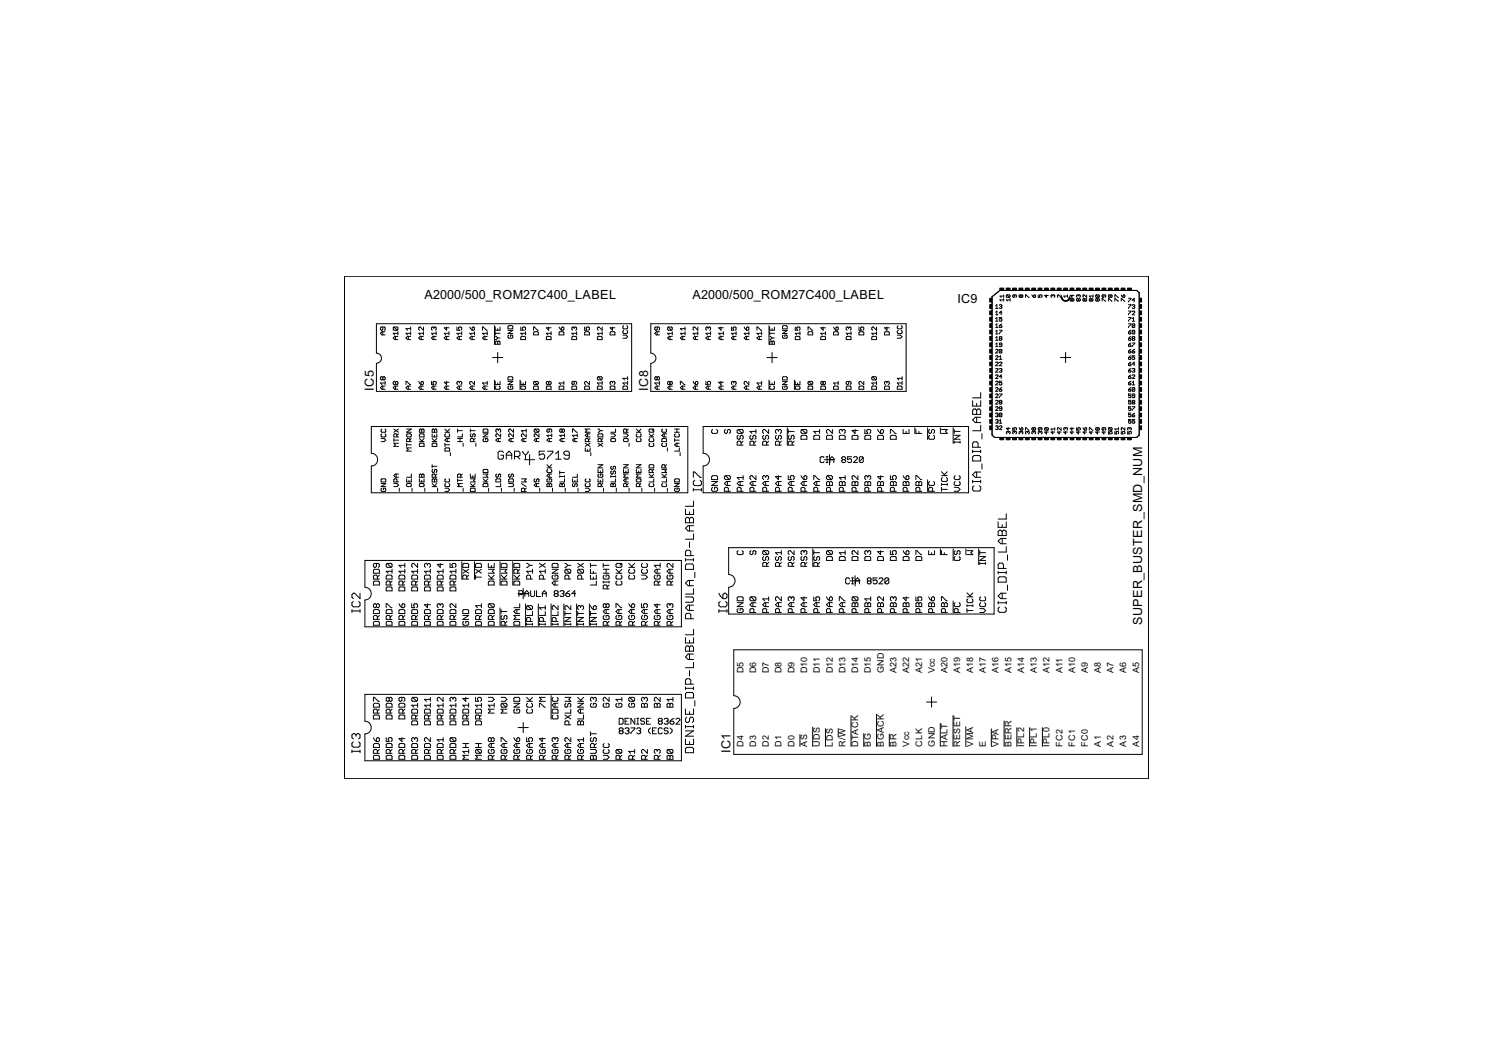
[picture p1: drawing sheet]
<svg xmlns="http://www.w3.org/2000/svg" width="297mm" height="210mm" viewBox="0 0 297 210" stroke-linecap="round" stroke-linejoin="round" font-family="sans-serif">
<defs><g id="words">
<g font-size="2.8">
<text x="84.5" y="59.5">A2000/500_ROM27C400_LABEL</text>
<text x="137.8" y="59.5">A2000/500_ROM27C400_LABEL</text>
<text x="190.5" y="60.4">IC9</text>
<text x="74.4" y="77.7" transform="rotate(-90 74.4 77.7)">IC5</text>
<text x="129" y="77.7" transform="rotate(-90 129 77.7)">IC8</text>
<text x="227.2" y="124.4" transform="rotate(-90 227.2 124.4)">SUPER_BUSTER_SMD_NUM</text>
<text x="145.4" y="149.8" transform="rotate(-90 145.4 149.8)">IC1</text>
</g>
<g font-size="2">
<text x="147.9" y="133.9" transform="rotate(-90 147.9 133.9)">D5</text>
<text x="150.4" y="133.9" transform="rotate(-90 150.4 133.9)">D6</text>
<text x="153" y="133.9" transform="rotate(-90 153 133.9)">D7</text>
<text x="155.5" y="133.9" transform="rotate(-90 155.5 133.9)">D8</text>
<text x="158" y="133.9" transform="rotate(-90 158 133.9)">D9</text>
<text x="160.6" y="133.9" transform="rotate(-90 160.6 133.9)">D10</text>
<text x="163.1" y="133.9" transform="rotate(-90 163.1 133.9)">D11</text>
<text x="165.7" y="133.9" transform="rotate(-90 165.7 133.9)">D12</text>
<text x="168.2" y="133.9" transform="rotate(-90 168.2 133.9)">D13</text>
<text x="170.7" y="133.9" transform="rotate(-90 170.7 133.9)">D14</text>
<text x="173.3" y="133.9" transform="rotate(-90 173.3 133.9)">D15</text>
<text x="175.8" y="133.9" transform="rotate(-90 175.8 133.9)">GND</text>
<text x="178.4" y="133.9" transform="rotate(-90 178.4 133.9)">A23</text>
<text x="180.9" y="133.9" transform="rotate(-90 180.9 133.9)">A22</text>
<text x="183.4" y="133.9" transform="rotate(-90 183.4 133.9)">A21</text>
<text x="186" y="133.9" transform="rotate(-90 186 133.9)">Vcc</text>
<text x="188.5" y="133.9" transform="rotate(-90 188.5 133.9)">A20</text>
<text x="191.1" y="133.9" transform="rotate(-90 191.1 133.9)">A19</text>
<text x="193.6" y="133.9" transform="rotate(-90 193.6 133.9)">A18</text>
<text x="196.1" y="133.9" transform="rotate(-90 196.1 133.9)">A17</text>
<text x="198.7" y="133.9" transform="rotate(-90 198.7 133.9)">A16</text>
<text x="201.2" y="133.9" transform="rotate(-90 201.2 133.9)">A15</text>
<text x="203.8" y="133.9" transform="rotate(-90 203.8 133.9)">A14</text>
<text x="206.3" y="133.9" transform="rotate(-90 206.3 133.9)">A13</text>
<text x="208.8" y="133.9" transform="rotate(-90 208.8 133.9)">A12</text>
<text x="211.4" y="133.9" transform="rotate(-90 211.4 133.9)">A11</text>
<text x="213.9" y="133.9" transform="rotate(-90 213.9 133.9)">A10</text>
<text x="216.5" y="133.9" transform="rotate(-90 216.5 133.9)">A9</text>
<text x="219" y="133.9" transform="rotate(-90 219 133.9)">A8</text>
<text x="221.5" y="133.9" transform="rotate(-90 221.5 133.9)">A7</text>
<text x="224.1" y="133.9" transform="rotate(-90 224.1 133.9)">A6</text>
<text x="226.6" y="133.9" transform="rotate(-90 226.6 133.9)">A5</text>
<text x="147.9" y="148.5" transform="rotate(-90 147.9 148.5)">D4</text>
<text x="150.4" y="148.5" transform="rotate(-90 150.4 148.5)">D3</text>
<text x="153" y="148.5" transform="rotate(-90 153 148.5)">D2</text>
<text x="155.5" y="148.5" transform="rotate(-90 155.5 148.5)">D1</text>
<text x="158" y="148.5" transform="rotate(-90 158 148.5)">D0</text>
<text x="160.6" y="148.5" transform="rotate(-90 160.6 148.5)">AS</text>
<text x="163.1" y="148.5" transform="rotate(-90 163.1 148.5)">UDS</text>
<text x="165.7" y="148.5" transform="rotate(-90 165.7 148.5)">LDS</text>
<text x="168.2" y="148.5" transform="rotate(-90 168.2 148.5)">R/W</text>
<text x="170.7" y="148.5" transform="rotate(-90 170.7 148.5)">DTACK</text>
<text x="173.3" y="148.5" transform="rotate(-90 173.3 148.5)">BG</text>
<text x="175.8" y="148.5" transform="rotate(-90 175.8 148.5)">BGACK</text>
<text x="178.4" y="148.5" transform="rotate(-90 178.4 148.5)">BR</text>
<text x="180.9" y="148.5" transform="rotate(-90 180.9 148.5)">Vcc</text>
<text x="183.4" y="148.5" transform="rotate(-90 183.4 148.5)">CLK</text>
<text x="186" y="148.5" transform="rotate(-90 186 148.5)">GND</text>
<text x="188.5" y="148.5" transform="rotate(-90 188.5 148.5)">HALT</text>
<text x="191.1" y="148.5" transform="rotate(-90 191.1 148.5)">RESET</text>
<text x="193.6" y="148.5" transform="rotate(-90 193.6 148.5)">VMA</text>
<text x="196.1" y="148.5" transform="rotate(-90 196.1 148.5)">E</text>
<text x="198.7" y="148.5" transform="rotate(-90 198.7 148.5)">VPA</text>
<text x="201.2" y="148.5" transform="rotate(-90 201.2 148.5)">BERR</text>
<text x="203.8" y="148.5" transform="rotate(-90 203.8 148.5)">IPL2</text>
<text x="206.3" y="148.5" transform="rotate(-90 206.3 148.5)">IPL1</text>
<text x="208.8" y="148.5" transform="rotate(-90 208.8 148.5)">IPL0</text>
<text x="211.4" y="148.5" transform="rotate(-90 211.4 148.5)">FC2</text>
<text x="213.9" y="148.5" transform="rotate(-90 213.9 148.5)">FC1</text>
<text x="216.5" y="148.5" transform="rotate(-90 216.5 148.5)">FC0</text>
<text x="219" y="148.5" transform="rotate(-90 219 148.5)">A1</text>
<text x="221.5" y="148.5" transform="rotate(-90 221.5 148.5)">A2</text>
<text x="224.1" y="148.5" transform="rotate(-90 224.1 148.5)">A3</text>
<text x="226.6" y="148.5" transform="rotate(-90 226.6 148.5)">A4</text>
</g>
</g></defs>
<g fill="none" stroke="#000" stroke-width=".2">
<path d="M68.5 55h160v99.9h-160zM197.4 59l1.5-1.2h27.2l.6 .5v28.3l-.6 .4h-28.2l-.5-.4zM198.9 57.8l-1.5 1.2M199.7 58.9h-.8l.3 .3M199.7 59.7h-.8l.3 .2M199.7 58.7v.5M199.7 59.4v.5M200.3 58.7l.7 .1-.2 .4M200.3 58.7l-.1 .3 .6 .2M200.3 58.7l.5 .5M201 59.7h-.8l.2 .2M201 59.4v.5"/>
<path d="M201.8 58.7v.3l-.1 .2-.2-.2 .1-.3h.5l.1 .1-.1 .4M203.1 58.8l-.1-.1-.2 .1 .1 .4 .2-.2M203.1 58.8l.1-.1 .3 .1-.1 .4-.3-.2M203.1 58.8v.2M204 59.2v-.5l.8 .5M205.3 58.7l.4 .5M205.7 58.8l.2-.1 .1 .3-.3 .2zM206.6 58.7v.5h.3l-.1-.3 .1-.2 .4 .1-.1 .4M208.2 58.7v.5l-.4-.4h.8M209.5 58.8l.1-.1 .2 .1-.1 .4M209.5 58.8l-.2-.1-.2 .1 .1 .4M209.5 58.8v.1"/>
<path d="M211.1 58.7v.5l-.5-.5-.2 .1 .1 .4M212.4 58.9h-.8l.3 .3M212.4 58.7v.5M213.3 59.5l.1-.1 .3 .1-.2 .4-.2-.1M213.3 59.5l-.2-.1-.2 .1 .1 .4 .3-.1M213.3 58.7v.5l-.4-.4h.8M213.3 59.5v.3M214.5 59.5l.2-.1 .2 .1-.1 .4-.3-.1M214.5 58.8l.2-.1 .2 .1-.1 .4M214.5 59.5l-.1-.1-.2 .1 .1 .4 .2-.1M214.5 58.8l-.1-.1-.2 .1 .1 .4M214.5 58.8v.1"/>
<path d="M214.5 59.5v.3M215.8 59.5l.1-.1 .3 .1-.1 .4-.3-.1M215.8 59.5l-.1-.1-.2 .1 .1 .4 .2-.1M215.8 59.5v.3M216.2 58.7v.5l-.5-.5-.2 .1 .1 .4M217.1 59.5l-.1-.1-.3 .1 .1 .4 .3-.1M217.1 59.5v.3M217.1 59.5l.1-.1 .2 .1-.1 .4-.2-.1M217.4 58.9h-.7l.3 .3M217.4 58.7v.5M218.1 58.7l-.1 .1 .1 .4h.5M218.1 58.7h.5l.1 .1-.1 .4"/>
<path d="M218.1 58.7l.5 .5M218.4 59.5l-.2-.1-.2 .1 .1 .4 .3-.1M218.4 59.5v.3M218.4 59.5l.1-.1 .2 .1-.1 .4-.2-.1M219.3 59.9v-.5l.7 .5M219.6 58.7v.3l-.1 .2-.2-.2 .1-.3h.5l.1 .1-.1 .4M220.5 59.9v-.5l.8 .5M220.9 58.8l-.1-.1-.3 .1 .1 .4 .3-.2M220.9 58.8l.1-.1 .3 .1-.2 .4-.2-.2M220.9 58.8v.2M221.8 59.2v-.5l.7 .5M221.8 59.9v-.5l.7 .5"/>
<path d="M223.1 59.9v-.5l.7 .5M223.1 58.7l.3 .5M223.4 58.8l.2-.1 .2 .1-.1 .4h-.3zM224.5 59.4h.5l-.5 .7M225.8 59.7h-.5l.3-.3v.7M74.9 64.4h50.8v13.5h-50.8v-5.6a1.02 1.02 0 0 0 1-1 1.02 1.02 0 0 0-1-1zM76.2 65.1v.4l-.2 .2-.3-.2 .1-.4h.7l.1 .1-.1 .5M76.2 75.1l-.2-.1-.3 .1 .1 .5 .4-.2M76.2 75.1l.1-.1 .3 .1-.1 .5-.3-.2M76.2 66v.6M76.2 75.1v.3M76.2 76.8v.6"/>
<path d="M76.6 76.8h-.6l-.3 .3 .3 .3h.6M76.6 76.2h-.9l.3 .3M76.6 66h-.6l-.3 .3 .3 .3h.6M76.6 75.9v.6M78.4 65.1h.6l.2 .1-.2 .5M78.4 65.1l-.2 .1 .2 .5h.6M78.4 65.1l.6 .6M78.7 76.1l-.2-.2-.3 .2 .2 .4 .3-.2M78.7 76.1l.1-.2 .4 .2-.2 .4-.3-.2M78.7 66.9v.7M78.7 76.1v.2M78.7 76.8v.6"/>
<path d="M79.2 66.9h-.7l-.3 .3 .3 .4h.7M79.2 66.3h-1l.3 .3M79.2 76.8h-.7l-.3 .3 .3 .3h.7M79.2 66v.6M80.8 76.5v-.6l.9 .6M81.2 66.9v.7M81.2 76.8v.6M81.7 66.9h-.6l-.3 .3 .3 .4h.6M81.7 66.3h-.9l.3 .3M81.7 76.8h-.6l-.3 .3 .3 .3h.6M81.7 65.4h-.9l.3 .3M81.7 65.1v.6"/>
<path d="M81.7 66v.6M83.3 75.9l.5 .6M83.8 66.9v.7M83.8 76.8v.6M83.9 75.9l.3 .2-.1 .4h-.3v-.4zM84.2 66.9h-.6l-.3 .3 .3 .4h.6M84.2 66.3h-.9l.3 .3M84.2 65.1v.6l-.6-.6-.3 .1 .2 .5M84.2 76.8h-.6l-.3 .3 .3 .3h.6M84.2 66v.6M85.9 75.9v.6h.4l-.2-.3 .2-.3h.3l.2 .2-.2 .4M86.3 65.2l-.2-.1-.2 .1 .1 .5"/>
<path d="M86.3 65.2l.2-.1 .3 .1-.2 .5M86.3 65.2v.2M86.3 66.9v.7M86.3 76.8v.6M86.8 66.9h-.7l-.2 .3 .2 .4h.7M86.8 66.3h-.9l.2 .3M86.8 76.8h-.7l-.2 .3 .2 .3h.7M86.8 66v.6M88.9 65.1v.6l-.5-.5h.9M88.9 66.9v.7M88.9 75.9v.6l-.5-.4h.9M88.9 76.8v.6"/>
<path d="M89.3 66.9h-.6l-.3 .3 .3 .4h.6M89.3 66.3h-.9l.3 .3M89.3 76.8h-.6l-.3 .3 .3 .3h.6M89.3 66v.6M90.9 65.1v.6h.5l-.2-.3 .2-.3 .5 .1v.3l-.2 .2M91.4 76.1l.1-.2 .4 .2v.2l-.2 .2M91.4 76.1l-.2-.2-.3 .2v.2l.2 .2M91.4 66.9v.7M91.4 76.1v.1M91.4 76.8v.6M91.9 66v.6M91.9 66.9h-.7l-.3 .3 .3 .4h.7"/>
<path d="M91.9 66.3h-1l.3 .3M91.9 76.8h-.7l-.3 .3 .3 .3h.7M93.5 65.1l.4 .6M93.9 65.2l.2-.1 .3 .1v.3l-.2 .2h-.3zM93.9 66.9v.7M93.9 76.8v.6M94.4 66v.6M94.4 75.9v.6l-.6-.6-.3 .2v.2l.1 .2M94.4 76.8h-.6l-.3 .3 .3 .3h.6M94.4 66.9h-.6l-.3 .3 .3 .4h.6M94.4 66.3h-.9l.3 .3M96 65.7v-.6l.9 .6"/>
<path d="M96.5 66.9v.7M96.5 76.8v.6M96.9 76.8h-.6l-.3 .3 .3 .3h.6M96.9 66.9h-.6l-.3 .3 .3 .4h.6M96.9 66.3h-.9l.3 .3M96.9 66v.6M96.9 75.9v.6M96.9 76.2h-.9l.3 .3M98 71.1h2M98.4 64.8v3.7M98.4 75.6v1.9M98.5 65.1v.6h1v-.6"/>
<path d="M98.5 68l.2-.1 .3 .1 .3-.1 .2 .1v.5h-1zM98.5 75.9v.6h1v-.6M98.5 66.9l.5 .3M98.5 66.3h1M98.5 66v.6M98.7 76.8l-.2 .2v.3l.2 .1h.6l.2-.1v-.3l-.2-.2M99 67.2l-.5 .4M99 65.4v.3M99 68v.5M99 70.1v2.1M99 76.2v.3M99 67.2h.5"/>
<path d="M101.1 65l.1-.2h.7l.1 .2v.4h-.9zM101.1 75.1l.1-.1h.7l.1 .1v.5h-.9zM101.1 75.9h.9l-.9 .6h.9M101.1 65.7h.9l-.9 .7h.9M101.2 66.7l-.1 .1v.3l.1 .2h.7l.1-.2v-.3l-.4-.1v.3M101.2 76.8l-.1 .2v.3l.1 .1h.7l.1-.1v-.3l-.1-.2h-.3v.3M103.5 75.6v1.9M103.6 65.1v.6h.5l-.2-.3 .2-.3 .5 .1v.3l-.2 .2M103.6 67.1l.2-.2h.6l.2 .2v.5h-1zM103.6 75.9v.6h1v-.6M103.8 76.8h.6l.2 .2v.3l-.2 .1h-.6l-.2-.1v-.3zM104.1 76.2v.3"/>
<path d="M104.6 66v.6M104.6 66.3h-1l.3 .3M106.2 66.2l.1-.2h.6l.2 .2v.4h-.9zM106.2 65.7v-.6l.9 .6M106.3 75.9h.6l.2 .2v.2l-.2 .2M106.3 76.8h.6l.2 .2v.4h-.9v-.4zM106.3 75.9l-.1 .2v.2l.1 .2h.6M106.3 75.9l.6 .6M108.7 67.1l.2-.2h.6l.1 .2v.5h-.9zM108.9 76.8h.6l.1 .2v.4h-.9v-.4zM109.2 76.1l.1-.2 .3 .2v.2l-.1 .2-.3-.2M109.2 76.1l-.2-.2-.3 .2v.2l.2 .2 .3-.2"/>
<path d="M109.2 65.1v.6l-.5-.5h.9M109.2 76.1v.2M109.6 66v.6M109.6 66.3h-.9l.3 .3M111.2 66.2l.2-.2h.6l.2 .2v.4h-1zM111.2 65.1l.5 .6M111.4 76.8h.6l.2 .2v.4h-1v-.4zM111.7 65.2l.2-.1 .3 .1v.3l-.2 .2h-.3zM112.2 75.9v.6M112.2 76.2h-1l.3 .3M113.8 67.1l.1-.2h.7l.1 .2v.5h-.9zM113.9 76.8h.7l.1 .2v.4h-.9v-.4z"/>
<path d="M114.2 65.2l.2-.1 .3 .1v.3l-.1 .2M114.2 75.9v.4l-.1 .2-.3-.2v-.2l.1-.2h.7l.1 .2v.2l-.1 .2M114.2 65.2l-.1-.1-.3 .1v.3l.1 .2M114.2 65.2v.2M114.7 66v.6M114.7 66.3h-.9l.3 .3M116.3 65.1v.6h.5l-.2-.3 .2-.3 .5 .1v.3l-.2 .2M116.3 66.2l.2-.2h.6l.2 .2v.4h-1zM116.5 76.8h.6l.2 .2v.4h-1v-.4zM117.3 75.9v.6l-.7-.6-.3 .2v.2l.2 .2M118.9 67.1l.1-.2h.6l.2 .2v.5h-.9zM119 75h.6l.2 .1v.3l-.2 .2"/>
<path d="M119 76.8h.6l.2 .2v.4h-.9v-.4zM119 75l-.1 .1v.3l.1 .2h.6M119 75l.6 .6M119.8 76.2h-.9l.3 .3M119.8 66.3h-.9l.3 .3M119.8 65.1v.6l-.6-.6-.3 .1v.3l.1 .2M119.8 66v.6M119.8 75.9v.6M121.5 76.8h.7l.1 .2v.4h-.9v-.4zM121.5 66h.7l.1 .2v.4h-.9v-.4zM121.9 76.1l.1-.2 .3 .2v.2l-.1 .2M121.9 76.1l-.2-.2-.3 .2 .1 .4"/>
<path d="M121.9 65.1v.6l-.5-.5h.9M121.9 76.1v.1M123.9 66.7h.7l.3 .3-.3 .3h-.7M124.1 64.8l-.2 .2 .2 .4h.6l.2-.1-.2-.5M124.1 65.7l-.2 .2 .2 .5h.6l.2-.2-.2-.5M124.1 76.8h.6l.2 .2v.4h-1v-.4zM124.9 75.3h-1l.3 .3M124.9 76.2h-1l.3 .3M124.9 75v.6M124.9 75.9v.6M129.5 64.4h50.8v13.5h-50.8v-5.6a1.02 1.02 0 0 0 1-1 1.02 1.02 0 0 0-1-1zM130.7 65.1v.4l-.1 .2-.3-.2 .1-.4h.7l.1 .1-.1 .5"/>
<path d="M130.7 66v.6M130.7 75.1v.3M130.7 76.8v.6M130.7 75.1l.2-.1 .3 .1-.1 .5-.4-.2M130.7 75.1l-.1-.1-.3 .1 .1 .5 .3-.2M131.2 76.8h-.6l-.3 .3 .3 .3h.6M131.2 76.2h-.9l.3 .3M131.2 66h-.6l-.3 .3 .3 .3h.6M131.2 75.9v.6M133 65.1l-.2 .1 .2 .5h.6M133 65.1h.6l.2 .1-.2 .5M133 65.1l.6 .6"/>
<path d="M133.3 66.9v.7M133.3 76.1v.2M133.3 76.8v.6M133.3 76.1l-.2-.2-.3 .2 .2 .4 .3-.2M133.3 76.1l.2-.2 .3 .2-.2 .4-.3-.2M133.8 66.9h-.7l-.3 .3 .3 .4h.7M133.8 66.3h-1l.3 .3M133.8 76.8h-.7l-.3 .3 .3 .3h.7M133.8 66v.6M135.4 76.5v-.6l.9 .6M135.8 66.9v.7M135.8 76.8v.6"/>
<path d="M136.3 66.9h-.6l-.3 .3 .3 .4h.6M136.3 66.3h-.9l.3 .3M136.3 76.8h-.6l-.3 .3 .3 .3h.6M136.3 65.4h-.9l.3 .3M136.3 65.1v.6M136.3 66v.6M137.9 75.9l.5 .6M138.4 66.9v.7M138.4 76.8v.6M138.5 75.9l.3 .2-.1 .4h-.3v-.4zM138.8 66.9h-.6l-.3 .3 .3 .4h.6M138.8 66.3h-.9l.3 .3"/>
<path d="M138.8 65.1v.6l-.6-.6-.3 .1 .1 .5M138.8 76.8h-.6l-.3 .3 .3 .3h.6M138.8 66v.6M140.4 75.9v.6h.5l-.1-.3 .1-.3h.3l.2 .2-.2 .4M140.9 65.2l.2-.1 .3 .1-.2 .5M140.9 65.2l-.1-.1-.4 .1 .2 .5M140.9 65.2v.2M140.9 66.9v.7M140.9 76.8v.6M141.4 76.8h-.6l-.4 .3 .4 .3h.6M141.4 66.9h-.6l-.4 .3 .4 .4h.6M141.4 66.3h-1l.4 .3"/>
<path d="M141.4 66v.6M143.4 75.9v.6l-.4-.4h.9M143.4 65.1v.6l-.4-.5h.9M143.4 66.9v.7M143.4 76.8v.6M143.9 66.9h-.6l-.3 .3 .3 .4h.6M143.9 66.3h-.9l.3 .3M143.9 76.8h-.6l-.3 .3 .3 .3h.6M143.9 66v.6M145.5 65.1v.6h.5l-.2-.3 .2-.3 .5 .1-.2 .5M146 66.9v.7M146 76.1v.1"/>
<path d="M146 76.8v.6M146 76.1l-.2-.2-.3 .2 .2 .4M146 76.1l.1-.2 .4 .2-.2 .4M146.5 76.8h-.7l-.3 .3 .3 .3h.7M146.5 66.9h-.7l-.3 .3 .3 .4h.7M146.5 66.3h-1l.3 .3M146.5 66v.6M148.1 65.1l.4 .6M148.5 65.2l.2-.1 .3 .1-.2 .5h-.3zM148.5 66.9v.7M148.5 76.8v.6M149 66.9h-.6l-.3 .3 .3 .4h.6"/>
<path d="M149 66.3h-.9l.3 .3M149 76.8h-.6l-.3 .3 .3 .3h.6M149 75.9v.6l-.6-.6-.3 .2 .1 .4M149 66v.6M150.6 65.7v-.6l.9 .6M151.1 66.9v.7M151.1 76.8v.6M151.5 66.9h-.6l-.3 .3 .3 .4h.6M151.5 66.3h-.9l.3 .3M151.5 76.8h-.6l-.3 .3 .3 .3h.6M151.5 76.2h-.9l.3 .3M151.5 66v.6"/>
<path d="M151.5 75.9v.6M152.6 71.1h2M153 64.8v3.7M153 75.6v1.9M153.1 66.9l.5 .3M153.1 66.3h1M153.1 65.1v.6h1v-.6M153.1 75.9v.6h1v-.6M153.1 66v.6M153.3 76.8l-.2 .2 .2 .4h.6l.2-.1-.2-.5M153.3 67.9l.3 .1 .3-.1 .2 .1v.5h-1v-.5zM153.6 67.2l-.5 .4"/>
<path d="M153.6 67.2h.5M153.6 65.4v.3M153.6 68v.5M153.6 70.1v2.1M153.6 76.2v.3M155.7 75.9h.9l-.9 .6h.9M155.7 65.7h.9l-.9 .7h.9M155.8 76.8l-.1 .2 .1 .4h.7l.1-.1-.1-.5h-.4v.3M155.8 64.8h.7l.1 .2v.4h-.9v-.4zM155.8 66.7l-.1 .1 .1 .5h.7l.1-.5-.5-.1v.3M155.8 75h.7l.1 .1v.5h-.9v-.5zM158.1 75.6v1.9"/>
<path d="M158.2 65.1v.6h.5l-.2-.3 .2-.3 .5 .1-.2 .5M158.2 75.9v.6h1v-.6M158.4 76.8h.6l.2 .5-.2 .1h-.6l-.2-.1zM158.4 66.9h.6l.2 .2v.5h-1v-.5zM158.7 76.2v.3M159.2 66.3h-1l.3 .3M159.2 66v.6M160.8 65.7v-.6l.9 .6M160.9 66h.6l.2 .2v.4h-.9v-.4zM160.9 75.9h.6l.2 .2-.2 .4M160.9 76.8h.6l.2 .2v.4h-.9v-.4zM160.9 75.9l-.1 .2 .1 .4h.6"/>
<path d="M160.9 75.9l.6 .6M163.4 66.9h.7l.1 .2v.5h-.9v-.5zM163.4 76.8h.7l.1 .2v.4h-.9v-.4zM163.8 76.1l-.2-.2-.3 .2 .1 .4 .4-.2M163.8 76.1l.1-.2 .3 .2-.1 .4-.3-.2M163.8 65.1v.6l-.5-.5h.9M163.8 76.1v.2M164.2 66.3h-.9l.3 .3M164.2 66v.6M165.8 65.1l.5 .6M166 76.8h.6l.2 .2v.4h-1v-.4zM166 66h.6l.2 .2v.4h-1v-.4z"/>
<path d="M166.3 65.2l.2-.1 .3 .1-.2 .5h-.3zM166.8 76.2h-1l.3 .3M166.8 75.9v.6M168.4 67.1l.1-.2h.7l.1 .2v.5h-.9zM168.5 76.8h.7l.1 .2v.4h-.9v-.4zM168.8 65.2l.2-.1 .3 .1-.1 .5M168.8 75.9v.4l-.1 .2-.3-.2v-.2l.1-.2h.7l.1 .2-.1 .4M168.8 65.2l-.1-.1-.3 .1v.3l.1 .2M168.8 65.2v.2M169.3 66.3h-.9l.3 .3M169.3 66v.6M170.9 65.1v.6h.5l-.2-.3 .2-.3 .5 .1v.3l-.2 .2"/>
<path d="M170.9 66.2l.2-.2h.6l.2 .2v.4h-1zM171.1 76.8h.6l.2 .2v.4h-1v-.4zM171.9 75.9v.6l-.7-.6-.3 .2v.2l.2 .2M173.4 67.1l.2-.2h.6l.2 .2v.5h-1zM173.6 75l-.2 .1v.3l.2 .2h.6M173.6 76.8h.6l.2 .2v.4h-1v-.4zM173.6 75h.6l.2 .1v.3l-.2 .2M173.6 75l.6 .6M174.4 66.3h-1l.4 .3M174.4 65.1v.6l-.6-.6-.4 .1v.3l.2 .2M174.4 76.2h-1l.4 .3M174.4 66v.6"/>
<path d="M174.4 75.9v.6M176 66.2l.1-.2h.7l.1 .2v.4h-.9zM176.1 76.8h.7l.1 .2v.4h-.9v-.4zM176.5 76.1l.1-.2 .3 .2v.2l-.1 .2M176.5 76.1l-.2-.2-.3 .2v.2l.1 .2M176.5 65.1v.6l-.5-.5h.9M176.5 76.1v.1M178.5 66.7h.7l.3 .3-.3 .3h-.7M178.7 64.8l-.2 .2v.3l.2 .1h.6l.2-.1v-.3l-.2-.2M178.7 76.8h.6l.2 .2v.4h-1v-.4zM178.7 65.7l-.2 .2v.3l.2 .2h.6l.2-.2v-.3l-.2-.2M179.5 76.2h-1l.3 .3"/>
<path d="M179.5 75.3h-1l.3 .3M179.5 75v.6M179.5 75.9v.6M193.5 79.7v1.1h1.6v-1.1M195.1 78.1v1.1h-1.6M198.1 73.4l.1-.1 .4 .1-.5 .6h.5M198.1 76l.1-.2 .4 .2-.5 .6h.5M198.1 72.2l.1-.1 .4 .1-.5 .6h.5M198.1 69.6l.1-.1 .4 .1-.5 .6h.5M198.1 74.7l.1-.1 .4 .1-.5 .6h.5M198.1 60.9l.2-.3v.8M198.1 62.1l.2-.2v.7"/>
<path d="M198.1 63.4l.2-.2v.7M198.1 64.7l.2-.3v.8M198.1 65.9l.2-.2v.7M198.1 67.2l.2-.2v.7M198.1 68.5l.2-.3v.8M198.1 61.4h.5M198.1 62.6h.5M198.1 63.9h.5M198.1 65.2h.5M198.1 66.4h.5M198.1 67.7h.5M198.1 69h.5"/>
<path d="M198.1 70.9l.1-.1 .4 .1-.5 .6h.5M198.1 77.2l.1-.1 .4 .1-.5 .7h.5M198.1 78.5l.1-.1 .4 .1-.5 .6h.5M198.1 79.8l.1-.1 .4 .1-.5 .6h.5M198.8 64.8h.4l.1 .2-.4 .2zM198.8 65.7h.5l-.5 .7M198.8 60.7l.4-.1 .1 .1-.1 .3M198.8 72.2l.1-.1 .4 .1-.5 .6h.5M198.8 73.4l.4-.1 .1 .1-.1 .3M198.8 77.5h.4l.1 .2-.4 .2zM198.8 78.4h.5l-.5 .7M198.8 71.5h.5"/>
<path d="M198.8 71l.3-.2v.7M198.9 67.3l-.1-.1 .1-.2 .4 .1-.1 .2M198.9 67.3l-.1 .2 .1 .2 .4-.1-.1-.3M198.9 67.3h.3M199.1 61h.1M199.1 73.7h.1M199.2 61l.1 .1-.1 .3-.4-.2M199.2 73.7l.1 .1-.1 .2-.4-.1M199.3 77.1l-.5 .4M199.3 75h-.5l.4-.4v.7M199.3 63.2h-.5v.3l.3-.1 .2 .1-.1 .4-.4-.1M199.3 68.6h-.4l-.1-.1 .1-.3 .4 .1v.6l-.1 .1-.4-.1"/>
<path d="M199.3 69.6v.5l-.1 .1-.4-.1M199.3 75.8h-.5v.4l.3-.1 .2 .1-.1 .4-.4-.1M199.3 62.3h-.5l.4-.4v.7M199.3 69.6l-.1-.1-.4 .1v.5M199.3 64.4l-.5 .4M199.3 69.6l-.5 .5M211 71.1h2M212 70.1v2.1M224.5 63.2h.5l-.5 .7M224.5 77.5h.4l.1 .2-.4 .2zM224.5 64.4h.5l-.5 .8M224.5 76.2h.4l.1 .3-.4 .1z"/>
<path d="M224.5 75h.4l.1 .2-.4 .1zM224.5 71.1h.4l.1 .3-.4 .1zM224.5 60.6h.5l-.5 .8M224.5 66.1h.4l.1 .2-.4 .1zM224.5 67.3h.4l.1 .3-.4 .1zM224.5 68.6h.4l.1 .3-.4 .1zM224.5 69.9h.4l.1 .2-.4 .1zM224.5 72.4h.4l.1 .3-.4 .1zM224.5 73.7h.4l.1 .2-.4 .1zM224.5 61.9h.5l-.5 .7M225 79.7h-.5v.3l.3-.1 .2 .1-.1 .4-.4-.1M225 78.4h-.5v.4l.3-.2 .2 .2-.1 .3-.4-.1"/>
<path d="M225 77.1l-.5 .4M225 75.8l-.5 .4M225 74.6l-.5 .4M225 73.3l-.5 .4M225 72.1l-.5 .3M225 70.8l-.5 .3M225 69.5l-.5 .4M225 68.2l-.5 .4M225 67l-.5 .3M225 65.7l-.5 .4M225.3 60.7l.3-.1 .2 .1-.2 .3M225.3 62l.1-.1 .4 .1-.5 .6h.5"/>
<path d="M225.3 63.9h.5M225.3 68.2h.5l-.5 .8M225.3 69.9h.3l.2 .2-.4 .1zM225.3 73.4l.3-.1 .2 .1-.2 .3M225.3 74.7l.1-.1 .4 .1-.5 .6h.5M225.3 76.6h.5M225.3 76.1l.2-.3v.8M225.3 63.4l.2-.2v.7M225.4 67.3l-.1 .2 .1 .2 .4-.1-.2-.3M225.4 67.3l-.1-.1 .1-.2 .4 .1-.2 .2M225.4 67.3h.2M225.5 61h.1"/>
<path d="M225.5 73.7h.1M225.6 61l.2 .1-.2 .3-.3-.2M225.6 73.7l.2 .1-.2 .2-.3-.1M225.8 77.2l-.2 .7-.3-.2M225.8 64.6l-.4-.2-.1 .6M225.8 66.1h-.4l-.1-.2 .1-.2 .4 .1v.5l-.2 .1-.3-.1M225.8 64.6l-.2 .6-.3-.2M225.8 70.8h-.5v.3l.2-.1 .3 .1-.2 .4-.3-.1M225.8 77.2l-.4-.1-.1 .6M225.8 78.8h-.4l-.1-.2 .1-.2 .4 .1v.5l-.2 .1-.3-.1M225.8 77.2l-.5 .5M225.8 72.4h-.5l.3-.3v.7"/>
<path d="M225.8 69.5l-.5 .4M225.8 64.6l-.5 .4M73.9 84.9h62.9v13.1h-62.9v-5.3a1.26 1.26 0 0 0 1.2-1.2 1.26 1.26 0 0 0-1.2-1.3zM75.8 95.4l.2-.1h.6l.2 .1v.5h-1zM75.8 96.2h1l-1 .6h1M75.8 87.2h.6l.4 .4-.4 .3h-.6M76 97.1l-.2 .2 .2 .5h.6l.2-.5-.5-.2v.4M76 85.4l-.2 .1 .2 .5h.6l.2-.1-.2-.5M76 86.3l-.2 .2 .2 .4h.6l.2-.1-.2-.5M78.4 96.2h.6l.3 .3-.3 .3h-.6M78.4 87.6h.9M78.4 87.2v.7"/>
<path d="M78.4 85.4l.9 .6M78.8 94.3v.7M79 95.9v-.5l-.5-.1-.1 .1v.5h.9M79 86.9v-.4l-.5-.2-.1 .2v.4h.9M79.3 94.3h-.6l-.3 .3 .3 .4h.6M79.3 88.2h-.9l.3 .3-.3 .3h.9M79.3 86.3l-.3 .3M79.3 85.4l-.9 .6M79.4 97.1v.7M80.9 96.4l.1-.2h.7l.1 .5-.1 .1h-.7zM80.9 95.3v.6h.9v-.6M80.9 88.2v.6"/>
<path d="M80.9 85.4h.9l-.9 .6h.9M80.9 88.5h.9M81 86.3h.7l.1 .5-.1 .1h-.7l-.1-.1zM81.4 95.6v.3M81.5 87.9v-.5l-.5-.2-.1 .2v.5h.9M81.8 94.3v.7h-.9M81.8 89.1h-.9l.3 .3-.3 .3h.9M81.8 87.2l-.3 .4M82 97.1v.7M83.4 96.4l.2-.2h.6l.2 .5-.2 .1h-.6zM83.4 95.3v.6h1v-.6M83.4 87.9h1"/>
<path d="M83.4 87.2l.7 .7M83.6 85.4l.3 .1 .3-.1 .2 .1v.5h-1v-.5zM83.6 86.3h.6l.2 .2v.4h-1v-.4zM83.6 88.2h.6l.2 .1v.5h-1v-.5zM83.6 94.3l.3 .2 .3-.2 .2 .2v.5h-1v-.5zM83.9 85.5v.5M83.9 94.5v.5M83.9 95.6v.3M84.4 87.2l-.5 .5M84.5 97.1v.7M86 87.2l.6 .7M86 96.8h.9"/>
<path d="M86 95.4l.1-.1 .3 .1 .4-.1 .1 .1v.5h-.9zM86 88.3l.1-.1h.7l.1 .1v.5h-.9zM86 86.3v.6h.9v-.6M86 87.9h.9M86 92.8h.9M86 96.2l.6 .6M86 92.5v.6M86.1 85.4l.3 .1 .4-.1 .1 .1v.5h-.9v-.5zM86.1 93.4l-.1 .2 .1 .4 .3-.1 .2-.5 .3 .2-.1 .4M86.4 85.5v.5M86.4 86.6v.3M86.4 95.4v.5"/>
<path d="M86.6 95v-.5l-.2-.2h-.3l-.1 .2v.5h.9M86.9 96.2l-.5 .5M86.9 94.3l-.3 .3M86.9 87.2l-.5 .5M87.1 97.1v.7M88.5 97.1h.6l.4 .4-.4 .3h-.6M88.5 88.2v.6M88.5 86h1M88.5 88.5h1M88.5 85.4l.6 .6M88.7 96.2l-.2 .2 .2 .4h.6l.2-.1-.2-.5M88.7 86.3l-.2 .2 .2 .4h.6l.2-.1-.2-.5"/>
<path d="M88.7 89.1h.6l.2 .2v.4h-1v-.4zM88.7 95.3l-.2 .1 .2 .5h.6l.2-.2-.2-.4M89 87.2v.7M89.5 87.2h-.7l-.3 .4 .3 .3h.7M89.5 85.4l-.5 .5M89.6 90v.7M91 87.9h1M91 87.2h1M91 85.7h1M91 85.4v.6M91 95.3v.6M91 95.6h1"/>
<path d="M91.5 87.2v.7M91.7 95v-.5l-.2-.2h-.3l-.2 .2v.5h1M92 96.2h-1l.4 .3-.4 .3h1M92 86.3v.6h-1M92 94.3l-.3 .3M92.1 88.2v.6M92.1 97.1v.7M93.6 97.3l.1-.2h.7l.1 .2v.5h-.9zM93.6 96.8h.9M93.6 95.3h.9l-.3 .3 .3 .3h-.9M93.6 94.3v.7h.9v-.7M93.6 85.7h.9"/>
<path d="M93.6 85.4v.6M93.6 96.2l.6 .6M93.7 86.3l-.1 .2v.3l.3 .1 .2-.1v-.3l.3-.2 .1 .2v.3l-.1 .1M94.1 94.6v.4M94.2 87.9v-.5l-.1-.2-.5 .2v.5h.9M94.5 87.2l-.3 .4M94.5 96.2l-.4 .5M94.7 88.2v.6M96.1 96.4l.2-.2h.6l.2 .2v.4h-1zM96.1 95.9h1M96.1 94.3h1l-.3 .3 .3 .4h-1M96.1 86.3h1l-1 .6h1"/>
<path d="M96.1 85.5l.2-.1h.6l.2 .1v.5h-1zM96.1 93.6l.2-.2h.6l.2 .2v.4h-1zM96.1 95.3l.7 .6M96.3 87.2l-.2 .2v.3l.2 .2h.6l.2-.2v-.3l-.5-.2v.4M97.1 95.3l-.5 .4M97.2 97.1v.7M98.7 95.4l.1-.1h.6l.2 .1v.5h-.9zM98.8 94.3l-.1 .2v.3l.3 .2 .1-.2v-.3l.3-.2 .2 .2v.3l-.2 .2M99.1 85.5l-.1-.1-.3 .1v.4l.1 .1M99.1 85.5l.2-.1 .3 .1v.4l-.2 .1M99.1 85.5v.2M99.1 87.2v.7"/>
<path d="M99.6 96.2v.6h-.9M99.6 87.2h-.6l-.3 .4 .3 .3h.6M99.6 86.3v.6l-.8-.6-.1 .2v.3l.1 .1M99.8 97.1v.7M100.2 90l-.3-.2h-.5l-.3 .2v1.1l.3 .3h.5l.3-.3v-.5h-.6M100.7 91.4v-1.1l.6-.5 .5 .5v1.1M100.7 90.6h1.1M101.2 96.2h.8l.2 .2v.3l-.2 .1h-.8M101.2 95.4l.2-.1h.6l.2 .1v.5h-1zM101.4 94.3l-.2 .2v.3l.3 .2 .2-.2v-.3l.3-.2 .2 .2v.3l-.2 .2M101.7 87.2v.7M102.2 85.4v.6l-.7-.6-.3 .1v.4l.2 .1"/>
<path d="M102.2 87.2h-.7l-.3 .4 .3 .3h.7M102.2 86.3v.6l-.8-.6-.2 .2v.3l.2 .1M102.3 97.1v.7M102.4 90.8h.8l.2-.2v-.6l-.2-.2h-.8v1.6M102.9 90.8l.5 .6M103.7 95.3h1l-.3 .3 .3 .3h-1M103.7 96.2l1 .6M104 89.8v.2l.5 .6M104.2 87.2v.7M104.4 91.5h2M104.4 97.8v-.5l-.2-.2-.5 .2v.5h1M104.5 90.6v.8"/>
<path d="M104.7 87.2h-.6l-.4 .4 .4 .3h.6M104.7 86.3v.6l-.8-.6-.2 .2v.3l.2 .1M104.7 85.7h-1l.4 .3M104.7 97.1l-.3 .4M104.7 85.4v.6M105.1 89.8v.2l-.6 .6M105.4 90.4v2.1M106.4 95.3l-.1 .1v.3l.1 .2 .3-.2v-.3l.2-.1 .3 .1v.3l-.1 .2M106.4 85.4l-.1 .1v.4l.1 .1h.7M106.4 85.4h.7l.1 .1v.4l-.1 .1M106.4 85.4l.7 .6M106.7 87.2v.7"/>
<path d="M106.7 96.2v.6M107.2 96.2h-.6l-.3 .3 .3 .3h.6M107.2 86.3v.6l-.8-.6-.1 .2v.3l.1 .1M107.2 87.2h-.6l-.3 .4 .3 .3h.6M107.4 97.1v.7M108.4 89.8h-1.1v.8l.5-.3h.3l.3 .3v.5l-.3 .3h-.6l-.2-.3M108.8 96.4l.2-.2 .3 .2 .3-.2 .2 .2v.4h-1zM108.8 93.1h1M108.8 92.5l.7 .6M108.9 89.8h1.1v.2l-1.1 1.1v.3M109 95.3l-.2 .1v.3l.2 .2h.6l.2-.2v-.3l-.2-.1h-.3v.3M109 93.4l-.2 .2v.3l.2 .1h.6l.2-.1v-.3l-.2-.2"/>
<path d="M109.3 85.4v.5l-.2 .1-.3-.1v-.4l.2-.1h.6l.2 .1v.4l-.2 .1M109.3 87.2v.7M109.3 94.3v.7M109.3 96.4v.4M109.8 94.3h-.7l-.3 .3 .3 .4h.7M109.8 87.2h-.7l-.3 .4 .3 .3h.7M109.8 86.3v.6M109.8 92.5l-.5 .4M109.8 86.6h-1l.3 .3M109.9 97.1v.7M110.6 90.3l.5-.5v1.6M110.6 91.4h1"/>
<path d="M111.4 96.4l.1-.2 .3 .2 .3-.2 .2 .2v.4h-.9zM111.4 94h.9M111.4 93.7v.6M111.4 94.6v.4M111.4 94.8h.9M111.8 85.5l-.1-.1-.3 .1v.4l.1 .1 .3-.1M111.8 85.5l.2-.1 .3 .1v.4l-.2 .1-.3-.1M111.8 85.5v.4M111.8 87.2v.7M111.8 96.4v.4M112.3 95.3v.6h-.9M112.3 87.2h-.6l-.3 .4 .3 .3h.6"/>
<path d="M112.3 86.3v.6M112.3 94.6v.4M112.3 86.6h-.9l.3 .3M112.5 97.1v.7M113.3 90.6h-.8l-.3-.3v-.3l.3-.2h.5l.3 .2v1.1l-.3 .3h-.5l-.3-.3M113.9 95.3v.6h1v-.6M113.9 86v-.6l1 .6M114.1 96.2l-.2 .2v.3l.3 .1 .2-.4 .3-.2 .2 .2v.3l-.2 .1M114.4 87.2v.7M114.4 95.6v.3M114.9 94.3v.7h-1M114.9 87.2h-.7l-.3 .4 .3 .3h.7"/>
<path d="M114.9 86.6h-1l.3 .3M114.9 86.3v.6M115 97.1v.7M116.4 97.1h.7l.3 .4-.3 .3h-.7M116.4 89.1v.6h1v-.6M116.4 88.2l1 .6M116.6 96.2l-.2 .2v.3l.2 .1h.6l.2-.1v-.3l-.2-.2M116.6 95.3l-.2 .1v.3l.2 .2h.6l.2-.2v-.3l-.2-.1M116.9 86.3v.6M116.9 89.4v.3M117.1 87.9v-.5l-.2-.2-.5 .2v.5h1M117.4 86.3h-.6l-.4 .3 .4 .3h.6"/>
<path d="M117.4 85.4h-1l.4 .3-.4 .3h1M117.4 88.2l-1 .6M117.4 87.2l-.3 .4M117.5 90v.7M119 95.3v.6h.9v-.6M119 86.5l.1-.2h.7l.1 .2v.4h-.9zM119 85.4l.4 .3M119 88.2l.9 .6M119 93.4v.6h.9v-.6M119 92.5h.9l-.9 .6h.9M119.1 94.3l-.1 .2v.3l.1 .2h.7l.1-.2v-.3l-.1-.2h-.4v.3M119.4 85.7l-.4 .3"/>
<path d="M119.4 85.7h.5M119.4 93.7v.3M119.4 95.6v.3M119.6 96.8v-.4l-.2-.2-.4 .2v.4h.9M119.6 87.9v-.5l-.2-.2-.4 .2v.5h.9M119.9 88.2l-.9 .6M119.9 87.2l-.3 .4M119.9 96.2l-.3 .3M120.1 97.1v.7M121.5 96.4l.2-.2 .3 .2 .3-.2 .2 .2v.4h-1zM121.5 86.3h.7l.3 .3-.3 .3h-.7M121.5 87.4l.2-.2h.6l.2 .2v.3l-.2 .2h-.6z"/>
<path d="M121.5 94.6v.4M121.5 94.8h1M121.7 92.8l-.2 .1 .2 .5 .3-.2v-.3l.2-.1 .3 .1v.3l-.2 .2M121.7 93.7l-.2 .2 .2 .4 .3-.1v-.3l.2-.2 .3 .2v.3l-.2 .1M122 96.4v.4M122.5 95.3v.6h-1M122.5 85.4v.6h-1M122.5 94.6v.4M122.6 97.1v.7M124.1 86.3h.6l.3 .3-.3 .3h-.6M124.1 87.4l.1-.2h.6l.2 .5-.2 .2h-.6zM124.1 93.4v.6h.9v-.6"/>
<path d="M124.1 92.5h.9l-.9 .6h.9M124.5 93.7v.3M124.5 95.3v.6M124.7 96.8v-.4l-.2-.2-.4 .2v.4h.9M124.7 86v-.5l-.2-.1h-.3l-.1 .1v.5h.9M125 95.3h-.6l-.3 .3 .3 .3h.6M125 94.3h-.9l.3 .3-.3 .4h.9M125 85.4l-.3 .3M125 96.2l-.3 .3M125.2 88.2v.6M125.2 97.1v.7M126.6 95.4l.1-.1h.7l.1 .4-.1 .2h-.7z"/>
<path d="M126.6 86h.9M126.6 93.4v.6h.9v-.6M126.6 92.5h.9l-.9 .6h.9M126.6 85.4l.6 .6M126.7 86.3l-.1 .2 .1 .4h.7l.1-.1-.1-.5M126.7 87.2l-.1 .2 .1 .5h.7l.1-.2-.1-.5M127.1 93.7v.3M127.2 96.8v-.4l-.1-.2-.5 .2v.4h.9M127.5 94.3h-.9l.3 .3-.3 .4h.9M127.5 96.2l-.3 .3M127.5 85.4l-.4 .5M127.7 97.1v.7"/>
<path d="M129.1 95h1M129.1 86.9h1M129.1 92.6l.2-.1h.6l.2 .1v.5h-1zM129.1 94.3l.7 .7M129.1 86.3l.7 .6M129.3 88.2l-.2 .1 .2 .5h.6l.2-.2-.2-.4M129.3 96.2l-.2 .2 .2 .4h.6l.2-.1-.2-.5M129.3 85.4h.6l.2 .5-.2 .1h-.6l-.2-.1zM129.3 87.2l-.2 .2 .2 .5h.6l.2-.2-.2-.5M129.8 94v-.4l-.2-.2h-.3l-.2 .2v.4h1M130.1 95.3v.6h-1M130.1 94.3l-.5 .5"/>
<path d="M130.1 93.4l-.3 .3M130.1 86.3l-.5 .5M130.1 85.4l-.3 .3M130.2 97.1v.7M131.7 87.4l.1-.2h.7l.1 .2v.5h-.9zM131.7 95h.9M131.7 93.4h.9l-.3 .3 .3 .3h-.9M131.7 94.3l.6 .7M131.8 96.2l-.1 .2 .1 .4h.7l.1-.1-.1-.5M131.8 88.2l-.1 .1 .1 .5h.7l.1-.2-.1-.4M131.8 85.4l-.1 .1 .1 .5h.7l.1-.1-.1-.5M132.1 86.3v.6"/>
<path d="M132.3 93.1v-.5l-.2-.1-.4 .1v.5h.9M132.6 95.3v.6h-.9M132.6 86.3h-.6l-.3 .3 .3 .3h.6M132.6 94.3l-.5 .5M132.6 92.5l-.3 .3M132.8 89.1v.6M132.8 97.1v.7M134.2 95.4l.2-.1h.6l.1 .1v.5h-.9zM134.2 96.2h.9l-.9 .6h.9M134.2 87.2v.7M134.2 87.6h.9M134.2 86h.9"/>
<path d="M134.2 85.4h.9M134.4 86.3l-.2 .2 .2 .4h.6l.1-.1-.1-.5M134.4 97.1l-.2 .2 .2 .5h.6l.1-.5-.4-.2v.4M134.7 85.4v.6M134.7 88.2v.6M135.1 89.1v.6h-.9M135.1 88.2h-.6l-.3 .3 .3 .3h.6M135.3 90v.7M137.9 95v-1.1h.3l1.1 1.1h.3M137.9 97.2v.5M137.9 97.5h1.7M138 99.7v1h-1.6"/>
<path d="M138.2 95.5l-.3 .3v.6l.3 .2h1.1l.3-.2v-.6l-.3-.3M139.6 97.2v.5M139.9 84.9h52.8v13.1h-52.8v-5.3a1.26 1.26 0 0 0 1.3-1.2 1.26 1.26 0 0 0-1.3-1.3zM141.6 94.8l.2-.2h.8l.2 .2v.6h-1.2zM141.6 95.8h1.2l-1.2 .8h1.2M141.8 97l-.2 .2v.4l.2 .1h.8l.2-.1v-.4l-.2-.2h-.4v.4M141.8 85.4l-.2 .2v.4l.2 .2h.8l.2-.2v-.4l-.2-.2M144.3 85.4l-.2 .2v.4l.2 .2 .4-.2v-.4l.2-.2 .4 .2v.4l-.2 .2M144.3 94.6l-.2 .2v.4l.2 .2h.8M144.3 94.6h.8l.2 .2v.4l-.2 .2M144.3 94.6l.8 .8M144.7 95.8v.8"/>
<path d="M144.9 97.7v-.5l-.2-.2h-.4l-.2 .2v.5h1.2M145.3 95.8h-.8l-.4 .4 .4 .4h.8M146.9 86.6l-.2 .2v.4l.2 .2 .4-.2v-.4l.1-.2 .4 .2v.4l-.2 .2M146.9 85.4l-.2 .2v.4l.2 .2h.7M146.9 85.4h.7l.2 .2v.4l-.2 .2M146.9 85.4l.7 .8M147.3 95.8v.8M147.4 88.6v-.6l-.1-.2h-.4l-.2 .2v.6h1.1M147.4 97.7v-.5l-.1-.2h-.4l-.2 .2v.5h1.1M147.8 87.8l-.4 .4M147.8 94.6v.8M147.8 95.8h-.7l-.4 .4 .4 .4h.7"/>
<path d="M147.8 95h-1.1l.4 .4M149.4 86.6l-.2 .2v.4l.2 .2 .4-.2v-.4l.2-.2 .4 .2v.4l-.2 .2M149.8 95.8v.8M150 88.6v-.6l-.2-.2h-.4l-.2 .2v.6h1.2M150 97.7v-.5l-.2-.2h-.4l-.2 .2v.5h1.2M150.4 94.6v.8l-.8-.8-.4 .2v.4l.2 .2M150.4 85.4v.8M150.4 85.8h-1.2l.4 .4M150.4 87.8l-.4 .4M150.4 95.8h-.8l-.4 .4 .4 .4h.8M151.9 86.6l-.2 .2v.4l.2 .2 .4-.2v-.4l.2-.2 .4 .2v.4l-.2 .2M152.3 94.8l-.2-.2-.4 .2v.4l.2 .2"/>
<path d="M152.3 94.8v.2M152.3 95.8v.8M152.3 94.8l.2-.2 .4 .2v.4l-.2 .2M152.5 88.6v-.6l-.2-.2h-.4l-.2 .2v.6h1.2M152.5 97.7v-.5l-.2-.2h-.4l-.2 .2v.5h1.2M152.9 85.4v.8l-.8-.8-.4 .2v.4l.2 .2M152.9 87.8l-.4 .4M152.9 95.8h-.8l-.4 .4 .4 .4h.8M154.5 86.6l-.2 .2v.4l.2 .2 .4-.2v-.4l.2-.2 .3 .2v.4l-.1 .2M154.9 85.6l-.2-.2-.4 .2v.4l.2 .2M154.9 85.6v.2M154.9 94.6v.8l-.6-.6h1.1"/>
<path d="M154.9 95.8v.8M154.9 85.6l.2-.2 .3 .2v.4l-.1 .2M155.1 97.7v-.5l-.2-.2h-.4l-.2 .2v.5h1.1M155.1 88.6v-.6l-.2-.2h-.4l-.2 .2v.6h1.1M155.4 87.8l-.3 .4M155.4 95.8h-.7l-.4 .4 .4 .4h.7M156.6 85.1v3.5M156.8 85.4v.8M156.8 94.6v.8h.6l-.2-.4 .2-.4h.4l.2 .2v.4l-.2 .2M156.8 85.8h1.2M157 86.6l-.2 .2v.4l.2 .2 .4-.2v-.4l.2-.2 .4 .2v.4l-.2 .2M157.4 95.8v.8"/>
<path d="M157.6 88.6v-.6l-.2-.2h-.4l-.2 .2v.6h1.2M157.6 97.7v-.5l-.2-.2h-.4l-.2 .2v.5h1.2M158 95.8h-.8l-.4 .4 .4 .4h.8M158 87.8l-.4 .4M159.4 94.6l.6 .8M159.6 85.4l-.2 .2v.4l.2 .2h.7M159.6 86.6h.7l.2 .2v.6h-1.1v-.6zM159.6 85.4h.7l.2 .2v.4l-.2 .2M159.6 85.4l.7 .8M160 94.8l.1-.2 .4 .2v.4l-.2 .2h-.3zM160 95.8v.8M160.1 97.7v-.5l-.1-.2h-.4l-.2 .2v.5h1.1"/>
<path d="M160.5 95.8h-.7l-.4 .4 .4 .4h.7M161.9 95.4v-.8h.2l.8 .8h.2M162.1 86.6h.8l.2 .2v.6h-1.2v-.6zM162.5 95.8v.8M162.7 97.7v-.5l-.2-.2h-.4l-.2 .2v.5h1.2M163.1 85.4v.8M163.1 95.8h-.8l-.4 .4 .4 .4h.8M163.1 85.8h-1.2l.4 .4M164 91.1l-.2-.2h-.4l-.2 .2v.7l.2 .2h.4l.2-.2M164 91.5h2.1M164.3 90.9h.4M164.3 92h.4"/>
<path d="M164.4 96l.2-.2 .4 .2 .4-.2 .2 .2v.6h-1.2zM164.5 90.9v1.1M164.6 86.6h.8l.2 .2v.6h-1.2v-.6zM164.6 94.6h.8l.2 .2v.4l-.2 .2M164.6 94.6l-.2 .2v.4l.2 .2h.8M164.6 94.6l.8 .8M165 90.4v2.1M165 96v.6M165.1 92v-.8l.4-.3 .4 .3v.8M165.2 97.7v-.5l-.2-.2h-.4l-.2 .2v.5h1.2M165.6 85.4v.8l-.8-.8-.4 .2v.4l.2 .2M167 96l.2-.2 .4 .2 .4-.2 .1 .2v.6h-1.1z"/>
<path d="M167.2 86.6h.8l.1 .2v.6h-1.1v-.6zM167.6 85.6l-.2-.2-.4 .2v.4l.2 .2M167.6 85.6l.2-.2 .3 .2v.4l-.1 .2M167.6 85.6v.2M167.6 96v.6M167.7 91.5l-.2-.3 .2-.3h.3l.3 .2-.3 .4M167.7 91.5l-.2 .2 .2 .3h.3l.3-.2-.3-.3M167.7 91.5h.3M167.8 97.7v-.5l-.2-.2h-.4l-.2 .2v.5h1.1M168.1 94.6v.8M168.1 95h-1.1l.4 .4M169.4 90.9h-.8v.6l.4-.3 .4 .3v.3l-.2 .2h-.4l-.2-.2"/>
<path d="M169.5 96l.2-.2 .4 .2 .4-.2 .2 .2v.6h-1.2zM169.7 86.6h.8l.2 .2v.6h-1.2v-.6zM169.8 91.1l.2-.2h.4l.2 .2v.1l-.8 .8h.8M170.1 85.4v.8l-.6-.6h1.2M170.1 96v.6M170.3 97.7v-.5l-.2-.2h-.4l-.2 .2v.5h1.2M170.7 94.6v.8l-.8-.8-.4 .2v.4l.2 .2M171.7 91.1v.7l-.1 .2h-.4l-.2-.2M171.7 91.1l-.1-.2h-.4l-.2 .2v.7M171.7 91.1l-.7 .7M172.1 85.4v.8h.6l-.3-.4 .3-.4h.3l.2 .2v.4l-.2 .2M172.1 96l.2-.2 .4 .2 .3-.2 .2 .2v.6h-1.1z"/>
<path d="M172.3 86.6h.7l.2 .2v.6h-1.1v-.6zM172.7 94.8l.1-.2 .4 .2v.4l-.2 .2M172.7 94.8l-.3-.2-.3 .2v.4l.2 .2M172.7 94.8v.2M172.7 96v.6M172.8 97.7v-.5l-.1-.2h-.4l-.2 .2v.5h1.1M174.6 96l.2-.2 .4 .2 .4-.2 .2 .2v.6h-1.2zM174.6 85.4l.6 .8M174.8 86.6h.8l.2 .2v.6h-1.2v-.6zM175.2 85.6l.2-.2 .4 .2v.4l-.2 .2h-.4zM175.2 94.6v.8l-.6-.6h1.2M175.2 96v.6"/>
<path d="M175.4 97.7v-.5l-.2-.2h-.4l-.2 .2v.5h1.2M177.1 94.6v.8h.6l-.2-.4 .2-.4h.4l.2 .2v.4l-.2 .2M177.1 96l.2-.2 .4 .2 .4-.2 .2 .2v.6h-1.2zM177.1 86.2v-.8h.2l.8 .8h.2M177.3 86.6h.8l.2 .2v.6h-1.2v-.6zM177.7 96v.6M177.9 97.7v-.5l-.2-.2h-.4l-.2 .2v.5h1.2M179.7 96l.2-.2 .4 .2 .4-.2 .1 .2v.6h-1.1zM179.7 85.4v.8h1.1v-.8M179.7 94.6l.6 .8M180.3 94.8l.2-.2 .3 .2v.4l-.1 .2h-.4zM180.3 85.8v.4"/>
<path d="M180.3 96v.6M180.5 97.7v-.5l-.2-.2h-.4l-.2 .2v.5h1.1M182 85.1v1.2M182.2 96l.2-.2 .4 .2 .4-.2 .2 .2v.6h-1.2zM182.2 85.4v.8h1.2M182.2 95.4v-.8h.2l.8 .8h.2M182.8 85.8v.4M182.8 96v.6M183 97.7v-.5l-.2-.2h-.4l-.2 .2v.5h1.2M184.6 85.1v2.3M184.6 95.5v2.3M185 85.4l-.2 .2v.4l.2 .2 .3-.2v-.4l.2-.2 .4 .2v.4l-.2 .2"/>
<path d="M185 86.6l-.2 .2v.4l.2 .2h.7l.2-.2v-.4l-.2-.2M185 95.8l-.2 .2v.4l.2 .2h.7l.2-.2v-.4l-.2-.2M185.5 97.7v-.5l-.2-.2h-.3l-.2 .2v.5h1.1M187.1 85.1v1.2M187.3 96.2v.4M187.3 97v.7M187.3 85.4h1.2l-.4 .4 .4 .4h-1.2M187.3 94.6h1.2M187.3 97.4h1.2M187.3 96.4h1.2M187.3 93.9l.8 .7M187.5 95l-.2 .2v.4l.2 .2h.8l.2-.2v-.4l-.2-.2"/>
<path d="M188.5 96.2v.4M188.5 93.9l-.6 .5M189.6 85.1v3.1M189.8 86.6h1.2l-1.2 .8h1.2M189.8 85.4v.8M189.8 87.8v.4M189.8 85.8h1.2M189.8 88h1.2M189.8 97h.8l.4 .4-.4 .3h-.8M190 94.6l-.2 .2v.4l.2 .2h.8l.2-.2v-.4l-.2-.2M190 95.8l-.2 .2v.4l.2 .2h.8l.2-.2v-.4l-.2-.2M191 87.8v.4"/>
<path d="M193.5 95.8h1.6M193.5 89.5v.6M193.5 95.5v.6M193.5 89.8h1.6M193.8 81.4h.2l.3 .2 .3-.2h.2l.3 .2v.8h-1.6v-.8zM193.8 96.6l-.3 .3v.6l.3 .2h1l.3-.2v-.6l-.3-.3M193.8 90.6h1l.3 .3v.8h-1.6v-.8zM194.3 80.3v.5M194.3 81.6v.8M194.3 83v1.1M194.3 93.9v1.1M194.6 89v-.8l-.3-.3h-.5l-.3 .3v.8h1.6"/>
<path d="M195.1 93.9h-1.1l-.5 .5 .5 .6h1.1M195.1 84.6v1.1h-1.6M195.1 83h-1.1l-.5 .5 .5 .6h1.1M195.1 89.5v.6M195.1 95.5v.6M195.4 86.3v1.1M195.4 92.3v1M198.1 81l.1-.1 .4 .1-.5 .7h.5M198.1 82.3l.4-.1 .1 .1-.1 .3M198.1 83.6l.4-.1 .1 .1-.1 .2M198.1 84.9l.4-.2 .1 .2-.1 .2M198.3 82.6h.2"/>
<path d="M198.3 83.8h.2M198.3 85.1h.2M198.5 85.1l.1 .1-.1 .3-.4-.2M198.5 82.6l.1 .1-.1 .2-.4-.1M198.5 83.8l.1 .2-.1 .2-.4-.1M198.8 84.9l.1-.2 .4 .2-.5 .6h.5M198.8 83.7l.3-.2v.7M198.8 84.2h.5M198.9 80l-.1-.1 .1-.2 .4 .1-.1 .2M198.9 80l-.1 .2 .1 .2 .4-.1-.1-.3M198.9 80h.3M199.3 81.3l-.5-.1 .1-.3 .4 .1v.5l-.1 .2-.4-.2"/>
<path d="M199.3 82.3l-.1 .6-.4-.1M199.3 82.3l-.4-.1-.1 .6M199.3 82.3l-.5 .5M200.6 86l-.2-.1-.2 .1 .1 .3M200.6 86l.1-.1 .3 .1-.2 .3M200.6 85.1v.5l-.4-.4h.8M200.6 86v.1M201.5 85.1v.5h.3l-.1-.3 .1-.2 .4 .1-.1 .4M201.8 86l.2-.1 .2 .1-.1 .3M201.8 86l-.1-.1-.2 .1 .1 .3M201.8 86v.1M202.8 85.1l.3 .5"/>
<path d="M203.1 85.2l.3-.1 .1 .4-.4 .1zM203.1 86l-.1-.1-.2 .1 .1 .3M203.1 86l.1-.1 .3 .1-.1 .3M203.1 86v.1M204 85.6v-.5l.8 .5M204.4 86l.1-.1 .3 .1-.2 .3M204.4 86l-.1-.1-.3 .1 .2 .3M204.4 86v.1M205.7 86l-.2-.1-.2 .1 .1 .3M205.7 86l.1-.1 .2 .1-.1 .3M205.7 85.2l.1-.1 .2 .1-.1 .4-.2-.1M205.7 85.2v.3"/>
<path d="M205.7 86v.1M205.7 85.2l-.2-.1-.2 .1 .1 .4 .3-.1M206.9 86l.2-.1 .2 .1-.1 .3M206.9 86l-.1-.1-.2 .1 .1 .3M206.9 85.1v.4l-.1 .1-.2-.1 .1-.4h.5l.1 .1-.1 .4M206.9 86v.1M208 85.1l-.2 .4 .6 .1M208 85.1l.6 .1-.2 .4M208 85.1l.4 .5M208.2 85.9v.4l-.4-.3h.8M209.5 85.9v.4l-.4-.3h.7M209.8 85.3h-.7l.2 .3"/>
<path d="M209.8 85.1v.5M210.7 85.9v.4l-.3-.3h.7M211.1 85.1v.5l-.5-.5-.2 .1 .1 .4M212 85.2l.1-.1 .3 .1-.1 .4M212 85.2l-.1-.1-.3 .1 .2 .4M212 85.9v.4l-.4-.3h.8M212 85.2v.1M213.3 85.1v.5l-.4-.4h.8M213.3 85.9v.4l-.4-.3h.8M214.2 85.1v.5h.3l-.1-.3 .1-.2 .4 .1-.1 .4M214.5 85.9v.4l-.3-.3h.7M215.5 85.1l.3 .5"/>
<path d="M215.8 85.2l.3-.1 .1 .4-.4 .1zM215.8 85.9v.4l-.3-.3h.7M216.7 85.6v-.5l.7 .5M217.1 85.9v.4l-.4-.3h.7M218.4 85.2l-.2-.1-.2 .1 .1 .4 .3-.1M218.4 85.2l.1-.1 .2 .1-.1 .4-.2-.1M218.4 85.9v.4l-.4-.3h.7M218.4 85.2v.3M219.6 85.1v.4l-.1 .1-.2-.1 .1-.4h.5l.1 .1-.1 .4M219.6 85.9v.4l-.3-.3h.7M220.5 85.9v.4h.4l-.1-.2 .1-.2 .4 .1-.2 .3M220.6 85.1h.5l.2 .1-.2 .4"/>
<path d="M220.6 85.1l-.1 .1 .1 .4h.5M220.6 85.1l.5 .5M221.8 85.9v.4h.4l-.2-.2 .2-.2 .3 .1-.1 .3M222.5 85.3h-.7l.2 .3M222.5 85.1v.5M223.1 85.9v.4h.3l-.1-.2 .1-.2 .4 .1-.1 .3M223.8 85.1v.5l-.5-.5-.2 .1 .1 .4M224.3 85.9v.4h.4l-.1-.2 .1-.2 .4 .1-.1 .3M224.7 85.2l-.1-.1-.3 .1 .2 .4M224.7 85.2l.1-.1 .3 .1-.1 .4M224.7 85.2v.1M225 82.2h-.5v.4l.3-.2 .2 .2-.1 .3-.4-.1"/>
<path d="M225 80.9h-.5v.4l.3-.1 .2 .1-.1 .4-.4-.2M225 83.5h-.5v.3l.3-.1 .2 .1-.1 .4-.4-.1M225.3 82.6h.3l.2 .2-.4 .1zM225.3 80.9h.5l-.5 .8M225.4 80l-.1 .2 .1 .2 .4-.1-.2-.3M225.4 80l-.1-.1 .1-.2 .4 .1-.2 .2M225.4 80h.2M225.8 83.5h-.5v.3l.2-.1 .3 .1-.2 .4-.3-.1M225.8 82.2l-.5 .4M70.3 119.7l-.3 .2v.6l.3 .2h1.1l.2-.2v-.6l-.2-.2M71.6 118v1.1l-1.1-1.1h-.2l-.3 .3v.5l.3 .3M72.6 111.5h63v13.2h-63v-5.3a1.27 1.27 0 0 0 1.3-1.3 1.27 1.27 0 0 0-1.3-1.3z"/>
<path d="M74.3 113.5l.2-.2h.8l.2 .2v.5h-1.2zM74.5 115.6h.8l.2 .2v.6h-1.2v-.6zM74.9 112.1v.6l-.2 .2-.4-.2v-.4l.2-.2h.8l.2 .2v.4l-.2 .2M75.1 115.2v-.6l-.2-.2h-.4l-.2 .2v.6h1.2M75.5 114.4l-.4 .4M76.8 117l.2-.2h.8l.2 .2v.6h-1.2zM77 112.1h.8l.2 .2v.4l-.2 .2M77 114.4h.8l.2 .2v.6h-1.2v-.6zM77 112.1l-.2 .2v.4l.2 .2h.8M77 112.1l.8 .8M77.6 116.4v-.6l-.2-.2h-.4l-.2 .2v.6h1.2M78 113.3v.7"/>
<path d="M78 115.6l-.4 .4M78 113.7h-1.2l.4 .3M79.4 117l.2-.2h.7l.2 .2v.6h-1.1zM79.6 114.4h.7l.2 .2v.6h-1.1v-.6zM80.2 116.4v-.6l-.2-.2h-.4l-.2 .2v.6h1.1M80.5 112.1v.8M80.5 113.3v.7M80.5 113.7h-1.1l.4 .3M80.5 115.6l-.3 .4M80.5 112.5h-1.1l.4 .4M81.9 117l.2-.2h.8l.2 .2v.6h-1.2zM82.1 114.4h.8l.2 .2v.6h-1.2v-.6z"/>
<path d="M82.7 116.4v-.6l-.2-.2h-.4l-.2 .2v.6h1.2M83.1 112.1v.8l-.8-.8-.4 .2v.4l.2 .2M83.1 113.3v.7M83.1 113.7h-1.2l.4 .3M83.1 115.6l-.4 .4M84.5 117l.1-.2h.8l.2 .2v.6h-1.1zM84.6 114.4h.8l.2 .2v.6h-1.1v-.6zM85 112.3l.2-.2 .4 .2v.4l-.2 .2M85 112.3l-.1-.2-.4 .2v.4l.1 .2M85 112.3v.2M85.2 116.4v-.6l-.2-.2h-.4l-.1 .2v.6h1.1M85.6 113.3v.7"/>
<path d="M85.6 113.7h-1.1l.4 .3M85.6 115.6l-.4 .4M87 117l.2-.2h.8l.2 .2v.6h-1.2zM87.2 114.4h.8l.2 .2v.6h-1.2v-.6zM87.6 112.1v.8l-.6-.6h1.2M87.8 116.4v-.6l-.2-.2h-.4l-.2 .2v.6h1.2M88.2 113.3v.7M88.2 113.7h-1.2l.4 .3M88.2 115.6l-.4 .4M89.5 112.1v.8h.6l-.2-.4 .2-.4h.4l.2 .2v.4l-.2 .2M89.5 117l.2-.2h.8l.2 .2v.6h-1.2zM89.7 114.4h.8l.2 .2v.6h-1.2v-.6z"/>
<path d="M90.3 116.4v-.6l-.2-.2h-.4l-.2 .2v.6h1.2M90.7 113.3v.7M90.7 113.7h-1.2l.4 .3M90.7 115.6l-.4 .4M91.9 111.8v3.5M92.1 113.3l1.1 .7M92.3 112.1h.7l.2 .2v.6h-1.1v-.6zM92.9 115.2v-.6l-.2-.2h-.4l-.2 .2v.6h1.1M93.2 114.4l-.3 .4M93.2 113.3l-1.1 .7M94.4 111.8v3.5M94.6 112.3l.2-.2h.8l.2 .2v.6h-1.2z"/>
<path d="M94.6 114.4v.8M94.6 114.8h1.2M94.6 113.3l1.2 .7M95.8 113.3l-1.2 .7M97.2 112.1v.8h1.1v-.8M97.2 115.2h1.1M97.2 113.3h1.1l-.4 .4 .4 .3h-1.1M97.2 114.4l.7 .8M97.3 115.6h.8l.2 .2v.6h-1.1v-.6zM97.7 112.5v.4M98.3 114.4l-.6 .6M99.5 111.8v4.6"/>
<path d="M99.7 115.2h1.2M99.7 113.3h1.2l-.4 .4 .4 .3h-1.2M99.7 114.4l.8 .8M99.9 115.6h.8l.2 .2v.6h-1.2v-.6zM99.9 112.1h.8l.2 .2v.6h-1.2v-.6zM100.9 114.4l-.6 .6M102 111.8v4.6M102.2 115.2h1.2M102.2 114.4l.8 .8M102.4 115.6h.8l.2 .2v.6h-1.2v-.6zM102.4 112.1h.8l.2 .2v.6h-1.2v-.6zM103 114v-.5l-.2-.2h-.4l-.2 .2v.5h1.2"/>
<path d="M103.1 118.1h2.1M103.2 118.3h.6l.2-.2v-.4l-.2-.2h-.6v1.2M103.4 114.4l-.6 .6M103.4 113.3l-.4 .4M104.1 117.1v2M104.4 118.7v-.8l.4-.4 .4 .4v.8M104.8 112.1h.2l.4 .4M105.4 112.5l-.4 .4h-.2M105.4 112.5h.5M105.6 115.2v-.6l-.2-.2h-.4l-.2 .2v.6h1.1M105.6 117.5v1l.2 .2h.4l.2-.2v-1M105.9 113.7h-1.1l.4 .3"/>
<path d="M105.9 113.3v.7M106.7 117.5v1.2h.8M107.3 112.1l1.2 .8M107.9 118.1h.8M107.9 118.7v-.8l.4-.4 .4 .4v.8M108.1 115.2v-.6l-.2-.2h-.4l-.2 .2v.6h1.2M108.5 113.7h-1.2l.4 .3M108.5 113.3v.7M108.5 112.1l-1.2 .8M109.9 113.3h1.1l-1.1 .7h1.1M110 114.4l-.1 .2v.4l.1 .2h.8l.2-.2v-.4l-.2-.2h-.4v.4M110 112.1h.8l.2 .2v.6h-1.1v-.6z"/>
<path d="M110.4 115.6v.8M110.4 118.1l-.1-.2 .1-.4h.4l.2 .2-.2 .4M110.4 118.1l-.1 .2 .1 .4h.4l.2-.2-.2-.4M110.4 118.1h.4M111 115.6h-.8l-.3 .4 .3 .4h.8M111.4 117.7l.2-.2h.4l.2 .2-.2 .4M111.8 118.1h.2M112 118.1l.2 .2-.2 .4h-.4l-.2-.2M112.4 112.1h.2l.4 .4M112.6 113.3l-.2 .2v.4l.2 .1h.8M112.6 113.3h.8l.2 .2v.4l-.2 .1M112.6 113.3l.8 .7"/>
<path d="M112.6 118.1h.6l.2 .4-.2 .2h-.4l-.2-.2zM113 112.5l-.4 .4h-.2M113 112.5h.6M113.2 115.2v-.6l-.2-.2h-.4l-.2 .2v.6h1.2M113.4 117.5l-.8 .6M114.5 118.1h-.7l.5-.6v1.2M114.9 112.1l1.2 .8M115.1 113.3l-.2 .2v.4l.2 .1h.8M115.1 113.3h.8l.2 .2v.4l-.2 .1M115.1 113.3l.8 .7M115.7 115.2v-.6l-.2-.2h-.4l-.2 .2v.6h1.2M116.1 112.1l-1.2 .8"/>
<path d="M117.5 114.4v.8h1.1v-.8M117.5 113.3v.7h1.1M117.5 112.5h1.1M117.5 112.1v.8M118 113.7v.3M118 114.8v.4M118.6 115.6v.8h-1.1M120 114h1.2M120 113.3h1.2M120 112.5h1.2M120 112.1v.8M120 115.6v.4"/>
<path d="M120 115.8h1.2M120.2 114.4l-.2 .2v.4l.2 .2h.8l.2-.2v-.4l-.2-.2h-.4v.4M120.6 113.3v.7M120.8 117.2v-.6l-.2-.2h-.4l-.2 .2v.6h1.2M121.2 115.6v.4M121.2 116.4l-.4 .4M122.6 114h1.1M122.6 113.3l.7 .7M122.7 115.6l-.1 .2v.4l.1 .2h.8l.2-.2v-.4l-.2-.2M122.7 114.4l-.1 .2v.4l.1 .2h.8l.2-.2v-.4l-.2-.2M122.7 112.1h.8l.2 .2v.4l-.2 .2h-.8l-.1-.2v-.4zM123.7 113.3l-.6 .6"/>
<path d="M123.7 112.1l-.4 .4M125.1 112.9h1.2M125.1 112.1l.8 .8M125.3 114.4l-.2 .2v.4l.2 .2h.8l.2-.2v-.4l-.2-.2M125.3 113.3l-.2 .2v.4l.2 .1h.8l.2-.1v-.4l-.2-.2M126.3 112.1l-.6 .6M127.6 114.4h.8l.4 .4-.4 .4h-.8M127.8 113.3l-.2 .2v.4l.2 .1h.8l.2-.1v-.4l-.2-.2M127.8 112.1l-.2 .2v.4l.2 .2h.8l.2-.2v-.4l-.2-.2M130.4 114.4l-.2 .2v.4l.2 .2h.7l.2-.2v-.4l-.2-.2h-.4v.4M130.7 113.3v.7M130.9 116.4v-.6l-.2-.2h-.3l-.2 .2v.6h1.1"/>
<path d="M131.3 113.3h-.7l-.4 .4 .4 .3h.7M131.3 112.5h-1.1l.4 .4M131.3 112.1v.8M131.3 115.6l-.4 .4M132.9 114.4l-.2 .2v.4l.2 .2h.8l.2-.2v-.4l-.2-.2h-.4v.4M133.3 113.3v.7M133.5 116.4v-.6l-.2-.2h-.4l-.2 .2v.6h1.2M133.9 113.3h-.8l-.4 .4 .4 .3h.8M133.9 112.1v.8l-.8-.8-.4 .2v.4l.2 .2M133.9 115.6l-.4 .4M136.4 101.3v1.1h1.6v-1.1M136.4 111.1v.5"/>
<path d="M136.4 118.8h1.3l.3 .2v.5l-.3 .3h-1.3M136.4 111.4h1.6M136.6 102.9h.3l.3 .3 .2-.3h.3l.3 .3v.8h-1.6v-.8zM136.6 112.2h1.1l.3 .3v.8h-1.6v-.8zM137.2 101.8v.6M137.2 103.2v.8M137.2 104.6v1M137.2 107.8v1.1M137.2 115.5v1M137.4 110.6v-.9l-.2-.2h-.6l-.2 .2v.9h1.6M138 104.6h-1.1l-.5 .5 .5 .5h1.1M138 106.2v1.1h-1.6"/>
<path d="M138 111.1v.5M138 117.1v1.1h-1.6M138 115.5h-1.1l-.5 .5 .5 .5h1.1M138.2 113.9v1M143 118l.3 .6 .5 .5M143.3 119.7l-.3 .2v.6l.3 .2h1.1l.2-.2v-.6l-.2-.2M143.8 118.3l.3-.3h.3l.2 .3v.5l-.2 .3h-.6zM145 109h52.8v13.2h-52.8v-5.4a1.27 1.27 0 0 0 1.2-1.2 1.27 1.27 0 0 0-1.2-1.3zM146.7 118.9l.2-.2h.7l.2 .2v.6h-1.1zM146.7 119.9h1.1l-1.1 .8h1.1M146.9 109.6l-.2 .1v.5l.2 .1h.7l.2-.1v-.5l-.2-.1M149.4 109.6l-.2 .1v.5l.2 .1 .4-.1v-.5l.2-.1 .4 .1v.5l-.2 .1"/>
<path d="M149.4 118.7l-.2 .2v.4l.2 .2h.8M149.4 118.7h.8l.2 .2v.4l-.2 .2M149.4 118.7l.8 .8M149.8 119.9v.8M150.4 119.9h-.8l-.4 .4 .4 .4h.8M151.9 110.7l-.2 .2v.4l.2 .2 .4-.2v-.4l.2-.2 .4 .2v.4l-.2 .2M151.9 109.6l-.2 .1v.5l.2 .1h.8M151.9 109.6h.8l.2 .1v.5l-.2 .1M151.9 109.6l.8 .7M152.3 119.9v.8M152.5 112.7v-.6l-.2-.2h-.4l-.2 .2v.6h1.2M152.9 111.9l-.4 .4"/>
<path d="M152.9 118.7v.8M152.9 119.9h-.8l-.4 .4 .4 .4h.8M152.9 119.1h-1.2l.4 .4M154.5 110.7l-.2 .2v.4l.2 .2 .4-.2v-.4l.2-.2 .3 .2v.4l-.1 .2M154.9 119.9v.8M155.1 112.7v-.6l-.2-.2h-.4l-.2 .2v.6h1.1M155.4 118.7v.8l-.7-.8-.4 .2v.4l.2 .2M155.4 110h-1.1l.4 .3M155.4 111.9l-.3 .4M155.4 109.6v.7M155.4 119.9h-.7l-.4 .4 .4 .4h.7M157 110.7l-.2 .2v.4l.2 .2 .4-.2v-.4l.2-.2 .4 .2v.4l-.2 .2"/>
<path d="M157.4 118.9l-.2-.2-.4 .2v.4l.2 .2M157.4 118.9v.2M157.4 119.9v.8M157.4 118.9l.2-.2 .4 .2v.4l-.2 .2M157.6 112.7v-.6l-.2-.2h-.4l-.2 .2v.6h1.2M158 119.9h-.8l-.4 .4 .4 .4h.8M158 109.6v.7l-.8-.7-.4 .1v.5l.2 .1M158 111.9l-.4 .4M159.6 110.7l-.2 .2v.4l.2 .2 .4-.2v-.4l.1-.2 .4 .2v.4l-.2 .2M160 109.7l.1-.1 .4 .1v.5l-.2 .1M160 109.7l-.2-.1-.4 .1v.5l.2 .1M160 118.7v.8l-.6-.6h1.1"/>
<path d="M160 109.7v.3M160 119.9v.8M160.1 112.7v-.6l-.1-.2h-.4l-.2 .2v.6h1.1M160.5 111.9l-.4 .4M160.5 119.9h-.7l-.4 .4 .4 .4h.7M161.7 109.2v3.5M161.9 110h1.2M161.9 118.7v.8h.6l-.2-.4 .2-.4h.4l.2 .2v.4l-.2 .2M161.9 109.6v.7M162.1 110.7l-.2 .2v.4l.2 .2 .4-.2v-.4l.2-.2 .4 .2v.4l-.2 .2M162.5 119.9v.8M162.7 112.7v-.6l-.2-.2h-.4l-.2 .2v.6h1.2"/>
<path d="M163.1 111.9l-.4 .4M163.1 119.9h-.8l-.4 .4 .4 .4h.8M164.4 118.7l.6 .8M164.6 110.7h.8l.2 .2v.6h-1.2v-.6zM164.6 109.6h.8l.2 .1v.5l-.2 .1M164.6 109.6l-.2 .1v.5l.2 .1h.8M164.6 109.6l.8 .7M165 118.9l.2-.2 .4 .2v.4l-.2 .2h-.4zM165 119.9v.8M165.6 119.9h-.8l-.4 .4 .4 .4h.8M167 119.5v-.8h.2l.8 .8h.1M167.2 110.7h.8l.1 .2v.6h-1.1v-.6z"/>
<path d="M167.6 119.9v.8M168.1 109.6v.7M168.1 110h-1.1l.4 .3M168.1 119.9h-.7l-.4 .4 .4 .4h.7M169 115.2l-.2-.2h-.4l-.1 .2v.8l.1 .2h.4l.2-.2M169.1 115.6h2M169.4 115h.4M169.4 116.2h.4M169.6 115v1.2M169.7 110.7h.8l.2 .2v.6h-1.2v-.6zM169.7 119.9l.4 .2 .4-.2 .2 .2v.6h-1.2v-.6zM169.7 118.7h.8l.2 .2v.4l-.2 .2"/>
<path d="M169.7 118.7l-.2 .2v.4l.2 .2h.8M169.7 118.7l.8 .8M170.1 114.6v2M170.2 116.2v-.8l.4-.4 .4 .4v.8M170.7 109.6v.7l-.8-.7-.4 .1v.5l.2 .1M172.3 110.7h.7l.2 .2v.6h-1.1v-.6zM172.3 119.9l.4 .2 .3-.2 .2 .2v.6h-1.1v-.6zM172.7 109.7l-.3-.1-.3 .1v.5l.2 .1M172.7 109.7l.1-.1 .4 .1v.5l-.2 .1M172.7 109.7v.3M172.7 115.6h.4M172.7 115.6l-.1-.2 .1-.4h.4l.2 .2-.2 .4"/>
<path d="M172.7 115.6l-.1 .2 .1 .4h.4l.2-.2-.2-.4M173.2 118.7v.8M173.2 119.1h-1.1l.3 .4M174.5 115h-.8v.6l.4-.2 .4 .2v.4l-.2 .2h-.4l-.2-.2M174.8 110.7h.8l.2 .2v.6h-1.2v-.6zM174.8 119.9l.4 .2 .4-.2 .2 .2v.6h-1.2v-.6zM174.9 115.2l.2-.2h.4l.2 .2v.2l-.8 .8h.8M175.2 109.6v.7l-.6-.6h1.2M175.8 118.7v.8l-.8-.8-.4 .2v.4l.2 .2M176.8 115.2l-.2-.2h-.3l-.3 .2v.8M176.8 115.2v.8l-.2 .2h-.3l-.3-.2M176.8 115.2l-.8 .8"/>
<path d="M177.1 109.6v.7h.6l-.2-.3 .2-.4h.4l.2 .1v.5l-.2 .1M177.3 110.7h.8l.2 .2v.6h-1.2v-.6zM177.3 119.9l.4 .2 .4-.2 .2 .2v.6h-1.2v-.6zM177.7 118.9l.2-.2 .4 .2v.4l-.2 .2M177.7 118.9l-.2-.2-.4 .2v.4l.2 .2M177.7 118.9v.2M179.7 109.6l.6 .7M179.9 110.7h.8l.1 .2v.6h-1.1v-.6zM179.9 119.9l.4 .2 .4-.2 .1 .2v.6h-1.1v-.6zM180.3 109.7l.2-.1 .3 .1v.5l-.1 .1h-.4zM180.3 118.7v.8l-.6-.6h1.1M182.2 110.3v-.7h.2l.8 .7h.2"/>
<path d="M182.2 118.7v.8h.6l-.2-.4 .2-.4h.4l.2 .2v.4l-.2 .2M182.4 110.7h.8l.2 .2v.6h-1.2v-.6zM182.4 119.9l.4 .2 .4-.2 .2 .2v.6h-1.2v-.6zM184.8 109.6v.7h1.1v-.7M184.8 118.7l.5 .8M185 119.9l.3 .2 .4-.2 .2 .2v.6h-1.1v-.6zM185.3 118.9l.4-.2 .2 .2v.4l-.2 .2h-.4zM185.3 110v.3M187.1 109.2v1.2M187.3 109.6v.7h1.2M187.3 119.5v-.8h.2l.8 .8h.2M187.5 119.9l.4 .2 .4-.2 .2 .2v.6h-1.2v-.6z"/>
<path d="M187.9 110v.3M189.6 109.2v2.4M189.6 119.6v2.3M190 110.7l-.2 .2v.4l.2 .2h.8l.2-.2v-.4l-.2-.2M190 109.6l-.2 .1v.5l.2 .1 .4-.1v-.5l.2-.1 .4 .1v.5l-.2 .1M190 119.9l-.2 .2v.4l.2 .2h.8l.2-.2v-.4l-.2-.2M192.2 109.2v1.2M192.4 109.6h1.1l-.3 .4 .3 .3h-1.1M192.4 118.7h1.1M192.4 118l.8 .7M192.6 119.1l-.2 .2v.4l.2 .2h.8l.1-.2v-.4l-.1-.2M193.5 118l-.5 .6"/>
<path d="M194.7 109.2v3.1M194.9 110.7h1.2l-1.2 .8h1.2M194.9 112.1h1.2M194.9 110h1.2M194.9 109.6v.7M194.9 111.9v.4M195.1 118.7l-.2 .2v.4l.2 .2h.8l.2-.2v-.4l-.2-.2M195.1 119.9l-.2 .2v.4l.2 .2h.8l.2-.2v-.4l-.2-.2M196.1 111.9v.4M198.6 119.9h1.6M198.6 103.8v1.1h1.6v-1.1M198.6 105.7l.3-.2h.2l.3 .2 .2-.2h.3l.3 .2v.9h-1.6z"/>
<path d="M198.6 115l.3-.2h1l.3 .2v.8h-1.6zM198.6 113.7v.5M198.6 119.7v.5M198.6 113.9h1.6M199.4 104.4v.5M199.4 105.7v.9M199.4 107.1v1.1M199.4 118v1.1M199.6 113.1v-.8l-.2-.3h-.5l-.3 .3v.8h1.6M200.2 118h-1.1l-.5 .6 .5 .5h1.1M200.2 102.2v1.1h-1.6M200.2 108.8v1h-1.6"/>
<path d="M200.2 113.7v.5M200.2 119.7v.5M200.2 107.1h-1.1l-.5 .6 .5 .5h1.1M200.4 110.4v1.1M200.4 116.4v1.1M70 121.6h1.6M70 121.3v.5M71.6 121.3v.5M72.6 138.2h63v13.2h-63v-5.4a1.27 1.27 0 0 0 1.3-1.2 1.27 1.27 0 0 0-1.3-1.3zM74.3 123.8l.2-.2h.8l.2 .2v.6h-1.2zM74.3 121.5l.2-.2h.8l.2 .2v.6h-1.2zM74.3 139.5v-.8h.2l.8 .8h.2"/>
<path d="M74.9 120.3l.2-.2 .4 .2v.4l-.2 .2-.4-.2M74.9 120.3l-.2-.2-.4 .2v.4l.2 .2 .4-.2M74.9 120.3v.4M75.1 123.2v-.5l-.2-.3h-.4l-.2 .3v.5h1.2M75.5 122.4l-.4 .5M76.8 123.8l.2-.2h.8l.2 .2v.6h-1.2zM76.8 121.5l.2-.2h.8l.2 .2v.6h-1.2zM76.8 120.9v-.8h.2l.8 .8h.2M77.4 139l.2-.3 .4 .3v.3l-.2 .2-.4-.2M77.4 139l-.2-.3-.4 .3v.3l.2 .2 .4-.2M77.4 139v.3M77.6 123.2v-.5l-.2-.3h-.4l-.2 .3v.5h1.2"/>
<path d="M78 122.4l-.4 .5M79.4 123.8l.2-.2h.7l.2 .2v.6h-1.1zM79.4 121.5l.2-.2h.7l.2 .2v.6h-1.1zM79.4 120.1l.6 .8M80 120.3l.2-.2 .3 .2v.4l-.2 .2h-.3zM80 138.7v.6l-.2 .2-.4-.2v-.3l.2-.3h.7l.2 .3v.3l-.2 .2M80.2 123.2v-.5l-.2-.3h-.4l-.2 .3v.5h1.1M80.5 122.4l-.3 .5M81.9 123.8l.2-.2h.8l.2 .2v.6h-1.2zM81.9 121.5l.2-.2h.8l.2 .2v.6h-1.2zM81.9 120.1v.8h.6l-.2-.4 .2-.4h.4l.2 .2v.4l-.2 .2M82.1 138.7h.8l.2 .3v.3l-.2 .2"/>
<path d="M82.1 138.7l-.2 .3v.3l.2 .2h.8M82.1 138.7l.8 .8M82.7 123.2v-.5l-.2-.3h-.4l-.2 .3v.5h1.2M83.1 139.9v.8M83.1 122.4l-.4 .5M84.5 123.8l.1-.2h.8l.2 .2v.6h-1.1zM84.5 121.5l.1-.2h.8l.2 .2v.6h-1.1zM85 120.1v.8l-.5-.6h1.1M85.2 123.2v-.5l-.2-.3h-.4l-.1 .3v.5h1.1M85.6 138.7v.8M85.6 139.9v.8M85.6 122.4l-.4 .5"/>
<path d="M85.6 139.1h-1.1l.4 .4M87 123.8l.2-.2h.8l.2 .2v.6h-1.2zM87 121.5l.2-.2h.8l.2 .2v.6h-1.2zM87.6 120.3l-.2-.2-.4 .2v.4l.2 .2M87.6 120.3l.2-.2 .4 .2v.4l-.2 .2M87.6 120.3v.2M87.8 123.2v-.5l-.2-.3h-.4l-.2 .3v.5h1.2M88.2 138.7v.8l-.8-.8-.4 .3v.3l.2 .2M88.2 139.9v.8M88.2 122.4l-.4 .5M89.5 123.8l.2-.2h.8l.2 .2v.6h-1.2zM89.5 121.5l.2-.2h.8l.2 .2v.6h-1.2z"/>
<path d="M90.1 139l.2-.3 .4 .3v.3l-.2 .2M90.1 139l-.2-.3-.4 .3v.3l.2 .2M90.1 139v.1M90.3 123.2v-.5l-.2-.3h-.4l-.2 .3v.5h1.2M90.7 120.1v.8l-.8-.8-.4 .2v.4l.2 .2M90.7 139.9v.8M90.7 122.4l-.4 .5M92.1 122.4h1.1l-1.1 .8h1.1M92.1 121.5l.2-.2h.7l.2 .2v.6h-1.1zM92.3 123.6l-.2 .2v.4l.2 .2h.7l.2-.2v-.4l-.2-.2h-.3v.4M92.7 138.7v.8l-.6-.5h1.1M93.2 139.9v.8"/>
<path d="M94.6 123.8l.2-.2h.8l.2 .2v.6h-1.2zM94.6 121.5l.2-.2h.8l.2 .2v.6h-1.2zM94.6 138.7v.8h.6l-.2-.4 .2-.4h.4l.2 .3v.3l-.2 .2M95.4 123.2v-.5l-.2-.3h-.4l-.2 .3v.5h1.2M95.8 120.1v.8M95.8 139.9v.8M95.8 122.4l-.4 .5M95.8 120.5h-1.2l.4 .4M97.2 123.8l.1-.2h.8l.2 .2v.6h-1.1zM97.2 121.5l.1-.2h.8l.2 .2v.6h-1.1zM97.2 138.7h.7l.4 .4-.4 .4h-.7M97.3 120.1h.8l.2 .2v.4l-.2 .2"/>
<path d="M97.3 120.1l-.1 .2v.4l.1 .2h.8M97.3 120.1l.8 .8M97.9 123.2v-.5l-.2-.3h-.4l-.1 .3v.5h1.1M98.3 139.9v.8M98.3 122.4l-.4 .5M99.5 120.9v3.6M99.7 121.3v.8M99.7 121.7h1.2M99.7 138.7h.8l.4 .4-.4 .4h-.8M99.9 122.4l-.2 .3v.3l.4 .2 .2-.2v-.3l.4-.3 .2 .3v.3l-.2 .2M99.9 139.9l-.2 .2v.4l.2 .2h.8M99.9 139.9h.8l.2 .2v.4l-.2 .2"/>
<path d="M99.9 139.9l.8 .8M100.5 124.4v-.6l-.2-.2h-.4l-.2 .2v.6h1.2M100.9 123.6l-.4 .4M102.2 123.8l.2-.2h.8l.2 .2v.6h-1.2zM102.2 139.9h1.2l-1.2 .8h1.2M102.4 138.7h.8l.2 .3v.5h-1.2v-.5zM102.8 121.3v.8M103.4 122.4h-1.2l.4 .5-.4 .3h1.2M103.4 121.3h-.8l-.4 .4 .4 .4h.8M103.4 120.1v.8h-1.2M104.6 120.2v4.3M104.8 124.2h1.1"/>
<path d="M104.8 124v.4M104.8 139.5h1.1M104.8 138.7l.8 .8M105 120.5l-.2 .2v.4l.2 .2h.7M105 120.5h.7l.2 .2v.4l-.2 .2M105 139.9l-.2 .2v.4l.2 .2h.7l.2-.2v-.4l-.2-.2M105 120.5l.7 .8M105.6 123.6v-.6l-.2-.1h-.4l-.2 .1v.6h1.1M105.9 121.7v.7h-1.1M105.9 124v.4M105.9 138.7l-.5 .6M107.1 120.2v4.3"/>
<path d="M107.3 124.2h1.2M107.3 124v.4M108.1 123.6v-.6l-.2-.1h-.4l-.2 .1v.6h1.2M108.5 121.7v.7h-1.2M108.5 120.9h-1.2l.4 .4M108.5 120.5v.8M108.5 124v.4M108.5 138.7h-1.2l.4 .4-.4 .4h1.2M109.6 120.2v4.3M109.6 138.4v4.7M109.9 124.2h1.1M109.9 124v.4"/>
<path d="M110 138.7l-.1 .3v.3l.1 .2h.8l.2-.2v-.3l-.2-.3M110.4 139.9v.8M110.6 123.6v-.6l-.2-.1h-.4l-.1 .1v.6h1.1M111 121.7v.7h-1.1M111 120.5v.8l-.8-.8-.3 .2v.4l.1 .2M111 124v.4M111 139.9h-.8l-.3 .4 .3 .4h.8M112.2 120.2v4.3M112.4 122.9h1.2l-1.2 .7h1.2M112.4 122.1h1.2M112.4 124.2h1.2M112.4 121.7v.7"/>
<path d="M112.4 124v.4M112.4 138.7h1.2l-.4 .4 .4 .4h-1.2M112.6 139.9l-.2 .2v.4l.2 .2 .4-.2v-.4l.2-.2 .4 .2v.4l-.2 .2M113.6 120.5v.8l-.8-.8-.4 .2v.4l.2 .2M113.6 124v.4M114.7 120.2v4.3M114.9 122.9h1.2l-1.2 .7h1.2M114.9 122.1h1.2M114.9 124.2h1.2M114.9 121.7v.7M114.9 124v.4M114.9 139.9h1.2l-1.2 .8h1.2"/>
<path d="M114.9 139.5h1.2M114.9 138.7l.8 .8M115.5 120.7l-.2-.2-.4 .2v.4l.2 .2M115.5 120.7l.2-.2 .4 .2v.4l-.2 .2M115.5 120.7v.2M116.1 124v.4M116.1 138.7l-.6 .6M117.3 120.2v4.3M117.5 122.9h1.1l-1.1 .7h1.1M117.5 122.1h1.1M117.5 124.2h1.1M117.5 121.7v.7"/>
<path d="M117.5 124v.4M117.5 120.5l.5 .8M117.7 139.9l-.2 .2v.4l.2 .2h.7l.2-.2v-.4l-.2-.2h-.4v.4M118 120.7l.3-.2 .3 .2v.4l-.2 .2h-.4zM118 139l.3-.3 .3 .3v.3l-.2 .2M118 139l-.1-.3-.4 .3v.3l.2 .2M118 139v.1M118.6 124v.4M120.2 122.4l-.2 .3v.3l.2 .2h.8l.2-.2v-.3l-.2-.3h-.4v.5M120.2 139.9l-.2 .2v.4l.2 .2h.8l.2-.2v-.4l-.2-.2h-.4v.4M120.6 120.3l-.2-.2-.4 .2v.4l.2 .2 .4-.2M120.6 120.3l.2-.2 .4 .2v.4l-.2 .2-.4-.2"/>
<path d="M120.6 120.3v.4M120.6 121.3v.8M120.8 124.4v-.6l-.2-.2h-.4l-.2 .2v.6h1.2M121.2 121.3h-.8l-.4 .4 .4 .4h.8M121.2 138.7v.8l-.8-.8-.4 .3v.3l.2 .2M121.2 123.6l-.4 .4M122.6 120.9v-.8h.1l.8 .8h.2M122.7 122.4l-.1 .3v.3l.1 .2h.8l.2-.2v-.3l-.2-.3h-.4v.5M122.7 139.9l-.1 .2v.4l.1 .2h.8l.2-.2v-.4l-.2-.2h-.4v.4M123.1 121.3v.8M123.3 124.4v-.6l-.2-.2h-.4l-.1 .2v.6h1.1M123.7 121.3h-.8l-.3 .4 .3 .4h.8"/>
<path d="M123.7 123.6l-.4 .4M123.7 138.7v.8M123.7 139.1h-1.1l.3 .4M125.1 120.1l.6 .8M125.3 122.4l-.2 .3v.3l.2 .2h.8l.2-.2v-.3l-.2-.3h-.4v.5M125.3 138.7l-.2 .3v.3l.2 .2h.8M125.3 139.9l-.2 .2v.4l.2 .2h.8l.2-.2v-.4l-.2-.2h-.4v.4M125.3 138.7h.8l.2 .3v.3l-.2 .2M125.3 138.7l.8 .8M125.7 120.3l.2-.2 .4 .2v.4l-.2 .2h-.4zM125.7 121.3v.8M125.9 124.4v-.6l-.2-.2h-.4l-.2 .2v.6h1.2"/>
<path d="M126.3 121.3h-.8l-.4 .4 .4 .4h.8M126.3 123.6l-.4 .4M127.6 120.1v.8h.6l-.2-.4 .2-.4h.4l.2 .2v.4l-.2 .2M127.8 122.4l-.2 .3v.3l.2 .2h.8l.2-.2v-.3l-.2-.3h-.4v.5M128.2 139l-.2-.3-.4 .3v.3l.2 .2M128.2 139l.2-.3 .4 .3v.3l-.2 .2M128.2 121.3v.8M128.2 139v.1M128.4 124.4v-.6l-.2-.2h-.4l-.2 .2v.6h1.2M128.8 121.3h-.8l-.4 .4 .4 .4h.8M128.8 123.6l-.4 .4M130.4 122.4l-.2 .3v.3l.2 .2h.7l.2-.2v-.3l-.2-.3h-.4v.5"/>
<path d="M130.7 120.1v.8l-.5-.6h1.1M130.7 121.3v.8M130.9 124.4v-.6l-.2-.2h-.3l-.2 .2v.6h1.1M131.3 121.3h-.7l-.4 .4 .4 .4h.7M131.3 138.7v.8l-.7-.8-.4 .3v.3l.2 .2M131.3 123.6l-.4 .4M132.9 122.4l-.2 .3v.3l.2 .2h.8l.2-.2v-.3l-.2-.3h-.4v.5M133.3 120.3l-.2-.2-.4 .2v.4l.2 .2M133.3 120.3l.2-.2 .4 .2v.4l-.2 .2M133.3 120.3v.2M133.3 121.3v.8M133.5 124.4v-.6l-.2-.2h-.4l-.2 .2v.6h1.2"/>
<path d="M133.9 121.3h-.8l-.4 .4 .4 .4h.8M133.9 123.6l-.4 .4M133.9 138.7v.8M133.9 139.1h-1.2l.4 .4M136.4 126.9v1h1.6v-1M136.4 136.7v.5M136.4 136.9h1.6M136.6 137.8h1.1l.3 .2v.9h-1.6v-.9zM136.6 128.5h.3l.3 .3 .2-.3h.3l.3 .3v.8h-1.6v-.8zM137.2 120.4v1.1M137.2 127.4v.5M137.2 128.8v.8"/>
<path d="M137.2 130.1v1.1M137.2 133.4v1.1M137.4 123.1v-.8l-.2-.3h-.6l-.2 .3v.8h1.6M137.4 136.1v-.8l-.2-.3h-.6l-.2 .3v.8h1.6M138 120.4h-1.1l-.5 .5 .5 .6h1.1M138 125.2v1.1h-1.6M138 131.8v1h-1.6M138 136.7v.5M138 130.1h-1.1l-.5 .6 .5 .5h1.1M138.2 139.4v1.1M143 121.6h1.6M143 121.3v.5"/>
<path d="M144.6 121.3v.5M146 129.3h81.2v20.8h-81.2v-9.2a1.27 1.27 0 0 0 1.3-1.2 1.27 1.27 0 0 0-1.3-1.3zM146.9 121.1l-.2 .2v.4l.2 .2h.7l.2-.2v-.4l-.2-.2h-.3v.4M150 121.9v-.6l-.2-.2h-.4l-.2 .2v.6h1.2M152.5 121.9v-.6l-.2-.2h-.4l-.2 .2v.6h1.2M155.1 121.9v-.6l-.2-.2h-.4l-.2 .2v.6h1.1M157.6 121.9v-.6l-.2-.2h-.4l-.2 .2v.6h1.2M160.1 121.9v-.6l-.1-.2h-.4l-.2 .2v.6h1.1M162.7 121.9v-.6l-.2-.2h-.4l-.2 .2v.6h1.2M165.2 121.9v-.6l-.2-.2h-.4l-.2 .2v.6h1.2M167.8 121.9v-.6l-.2-.2h-.4l-.2 .2v.6h1.1M170.1 120.1v.6"/>
<path d="M170.3 121.9v-.6l-.2-.2h-.4l-.2 .2v.6h1.2M172.7 120.1v.6M172.8 121.9v-.6l-.1-.2h-.4l-.2 .2v.6h1.1M175.2 120.1v.6M175.4 121.9v-.6l-.2-.2h-.4l-.2 .2v.6h1.2M177.7 120.1v.6M177.9 121.9v-.6l-.2-.2h-.4l-.2 .2v.6h1.2M180.3 120.1v.6M180.5 121.9v-.6l-.2-.2h-.4l-.2 .2v.6h1.1M182.8 120.1v.6M183 121.9v-.6l-.2-.2h-.4l-.2 .2v.6h1.2M184.3 139.7h2.1"/>
<path d="M185.3 120.1v.6M185.3 138.7v2M185.5 121.9v-.6l-.2-.2h-.3l-.2 .2v.6h1.1M187.9 120.1v.6M188.1 121.9v-.6l-.2-.2h-.4l-.2 .2v.6h1.2M190.6 121.9v-.6l-.2-.2h-.4l-.2 .2v.6h1.2M192.4 120.5h1.1M192.4 121.5h1.1M192.4 120.3v.4M192.4 121.1v.8M193.5 120.3v.4M194.9 121.1h.8l.4 .4-.4 .4h-.8"/>
<path d="M198.9 120.8l-.3 .2v.6l.3 .2h1l.3-.2v-.6l-.3-.2M70 149.2v.6M70 149.5h1.6M70.3 147.6l-.3 .3v.5l.3 .3h1.1l.2-.3v-.5l-.2-.3M70.8 146.2l-.3-.2h-.2l-.3 .2v.5l.3 .3M70.8 146.2l.3-.2h.3l.2 .2v.5l-.2 .3M70.8 146.2v.3M71.6 149.2v.6M74.3 140.1l.2-.2h.8l.2 .2v.6h-1.2zM74.3 142.5l.2-.2h.8l.2 .2v.5h-1.2zM74.3 146.8l.6 .8M74.5 147.9h.8l.2 .2v.6h-1.2v-.6z"/>
<path d="M74.5 150.3h.8l.2 .2v.6h-1.2v-.6zM75.1 146.8l.4 .2v.4l-.2 .2h-.4v-.6zM75.1 141.9v-.6l-.2-.2h-.4l-.2 .2v.6h1.2M75.1 149.9v-.6l-.2-.2h-.4l-.2 .2v.6h1.2M75.5 149.1l-.4 .4M75.5 141.1l-.4 .4M76.8 140.1l.2-.2h.8l.2 .2v.6h-1.2zM76.8 142.5l.2-.2h.8l.2 .2v.5h-1.2zM76.8 146.8v.8h.6l-.2-.4 .2-.4h.4l.2 .2v.4l-.2 .2M77 147.9h.8l.2 .2v.6h-1.2v-.6zM77 150.3h.8l.2 .2v.6h-1.2v-.6zM77.6 141.9v-.6l-.2-.2h-.4l-.2 .2v.6h1.2"/>
<path d="M77.6 149.9v-.6l-.2-.2h-.4l-.2 .2v.6h1.2M78 149.1l-.4 .4M78 141.1l-.4 .4M79.4 140.1l.2-.2h.7l.2 .2v.6h-1.1zM79.4 142.5l.2-.2h.7l.2 .2v.5h-1.1zM79.6 147.9h.7l.2 .2v.6h-1.1v-.6zM79.6 150.3h.7l.2 .2v.6h-1.1v-.6zM80 146.8v.8l-.6-.6h1.1M80.2 141.9v-.6l-.2-.2h-.4l-.2 .2v.6h1.1M80.2 149.9v-.6l-.2-.2h-.4l-.2 .2v.6h1.1M80.5 149.1l-.3 .4M80.5 141.1l-.3 .4"/>
<path d="M81.9 141.3l.2-.2h.8l.2 .2v.6h-1.2zM81.9 143.6l.2-.2h.8l.2 .2v.6h-1.2zM82.1 147.9h.8l.2 .2v.6h-1.2v-.6zM82.1 150.3h.8l.2 .2v.6h-1.2v-.6zM82.5 147l.2-.2 .4 .2v.4l-.2 .2M82.5 147l-.2-.2-.4 .2v.4l.2 .2M82.5 147v.2M82.7 143v-.5l-.2-.2h-.4l-.2 .2v.5h1.2M82.7 149.9v-.6l-.2-.2h-.4l-.2 .2v.6h1.2M83.1 149.1l-.4 .4M83.1 142.3l-.4 .3M83.1 140.3h-1.2l.4 .4"/>
<path d="M84.5 141.3l.1-.2h.8l.2 .2v.6h-1.1zM84.5 143.6l.1-.2h.8l.2 .2v.6h-1.1zM84.6 147.9h.8l.2 .2v.6h-1.1v-.6zM84.6 150.3h.8l.2 .2v.6h-1.1v-.6zM85.2 143v-.5l-.2-.2h-.4l-.1 .2v.5h1.1M85.2 149.9v-.6l-.2-.2h-.4l-.1 .2v.6h1.1M85.6 146.8v.8l-.7-.8-.4 .2v.4l.1 .2M85.6 142.3l-.4 .3M85.6 149.1l-.4 .4M85.6 140.3h-1.1l.4 .4M87 141.3l.2-.2h.8l.2 .2v.6h-1.2zM87 143.6l.2-.2h.8l.2 .2v.6h-1.2z"/>
<path d="M87.2 147.9h.8l.2 .2v.6h-1.2v-.6zM87.2 150.3h.8l.2 .2v.6h-1.2v-.6zM87.8 143v-.5l-.2-.2h-.4l-.2 .2v.5h1.2M87.8 149.9v-.6l-.2-.2h-.4l-.2 .2v.6h1.2M88.2 146.8v.8M88.2 142.3l-.4 .3M88.2 149.1l-.4 .4M88.2 147.2h-1.2l.4 .4M88.2 140.3h-1.2l.4 .4M89.5 141.3l.2-.2h.8l.2 .2v.6h-1.2zM89.5 143.6l.2-.2h.8l.2 .2v.6h-1.2zM89.7 146.8h.8l.2 .2v.4l-.2 .2"/>
<path d="M89.7 147.9h.8l.2 .2v.6h-1.2v-.6zM89.7 150.3h.8l.2 .2v.6h-1.2v-.6zM89.7 146.8l-.2 .2v.4l.2 .2h.8M89.7 146.8l.8 .8M90.3 143v-.5l-.2-.2h-.4l-.2 .2v.5h1.2M90.3 149.9v-.6l-.2-.2h-.4l-.2 .2v.6h1.2M90.7 149.1l-.4 .4M90.7 140.3h-1.2l.4 .4M90.7 142.3l-.4 .3M92.1 148.7h1.1M92.1 147.9h1.1M92.3 141.1h.7l.2 .2v.6h-1.1v-.6z"/>
<path d="M92.3 143.4h.7l.2 .2v.6h-1.1v-.6zM92.7 147.9v.8M92.9 143v-.5l-.2-.2h-.4l-.2 .2v.5h1.1M93.2 149.1v.8M93.2 150.3h-1.1l.4 .4-.4 .4h1.1M93.2 140.3h-1.1l.4 .4M93.2 149.5h-1.1l.4 .4M93.2 142.3l-.3 .3M94.6 141.3l.2-.2h.8l.2 .2v.6h-1.2zM94.6 143.6l.2-.2h.8l.2 .2v.6h-1.2zM94.6 148.7h1.2M94.6 147.9h1.2"/>
<path d="M94.8 149.1h.8l.2 .2v.4l-.2 .2M94.8 149.1l-.2 .2v.4l.2 .2h.8M94.8 149.1l.8 .8M95.2 147.9v.8M95.4 143v-.5l-.2-.2h-.4l-.2 .2v.5h1.2M95.8 150.3h-1.2l.4 .4-.4 .4h1.2M95.8 142.3l-.4 .3M95.8 140.3h-1.2l.4 .4M97.3 149.1l-.1 .2v.4l.1 .2h.8l.2-.2v-.4l-.2-.2h-.4v.4M97.7 147l.2-.2 .4 .2v.4l-.2 .2-.4-.2M97.7 147l-.2-.2-.3 .2v.4l.1 .2 .4-.2M97.7 147v.4"/>
<path d="M97.7 147.9v.8M97.9 151.1v-.6l-.2-.2h-.4l-.1 .2v.6h1.1M98.3 147.9h-.8l-.3 .4 .3 .4h.8M98.3 141.1h-1.1l.3 .4-.3 .4h1.1M98.3 140.3h-1.1l.3 .4M98.3 150.3l-.4 .4M99.7 147.6v-.8h.2l.8 .8h.2M99.9 149.1l-.2 .2v.4l.2 .2h.8l.2-.2v-.4l-.2-.2h-.4v.4M100.3 147.9v.8M100.5 151.1v-.6l-.2-.2h-.4l-.2 .2v.6h1.2M100.9 147.9h-.8l-.4 .4 .4 .4h.8M100.9 141.1h-1.2l.4 .4-.4 .4h1.2"/>
<path d="M100.9 150.3l-.4 .4M102.2 146.8l.6 .8M102.4 141.1l-.2 .2v.4l.2 .2h.8l.2-.2v-.4l-.2-.2h-.4v.4M102.4 149.1l-.2 .2v.4l.2 .2h.8l.2-.2v-.4l-.2-.2h-.4v.4M102.8 147.9v.8M103 146.8l.4 .2v.4l-.2 .2h-.4v-.6zM103 151.1v-.6l-.2-.2h-.4l-.2 .2v.6h1.2M103.1 144.8h2M103.4 147.9h-.8l-.4 .4 .4 .4h.8M103.4 150.3l-.4 .4M104.1 143.7v2.1M104.8 146.8v.8h.6l-.2-.4 .2-.4h.3l.2 .2v.4l-.2 .2"/>
<path d="M105 149.1l-.2 .2v.4l.2 .2h.7l.2-.2v-.4l-.2-.2h-.3v.4M105 141.1l-.2 .2v.4l.2 .2h.7l.2-.2v-.4l-.2-.2M105.4 147.9v.8M105.6 151.1v-.6l-.2-.2h-.4l-.2 .2v.6h1.1M105.9 147.9h-.7l-.4 .4 .4 .4h.7M105.9 150.3l-.3 .4M107.3 140.7v-.8h.2l.8 .8h.2M107.5 149.1l-.2 .2v.4l.2 .2h.8l.2-.2v-.4l-.2-.2h-.4v.4M107.9 146.8v.8l-.6-.6h1.2M107.9 147.9v.8M108.1 151.1v-.6l-.2-.2h-.4l-.2 .2v.6h1.2M108.5 147.9h-.8l-.4 .4 .4 .4h.8"/>
<path d="M108.5 150.3l-.4 .4M109.9 141.3l.1-.2h.8l.2 .2v.6h-1.1zM110 149.1l-.1 .2v.4l.1 .2h.8l.2-.2v-.4l-.2-.2h-.4v.4M110 142.3l-.1 .2v.4l.1 .1h.8l.2-.1v-.4l-.2-.2M110.4 147l.2-.2 .4 .2v.4l-.2 .2M110.4 147l-.2-.2-.3 .2v.4l.1 .2M110.4 147v.2M110.4 147.9v.8M110.6 151.1v-.6l-.2-.2h-.4l-.1 .2v.6h1.1M111 147.9h-.8l-.3 .4 .3 .4h.8M111 150.3l-.4 .4M112.4 142.3l1.2 .7"/>
<path d="M112.6 149.1l-.2 .2v.4l.2 .2h.8l.2-.2v-.4l-.2-.2h-.4v.4M113 147.9v.8M113.2 144.2v-.6l-.2-.2h-.4l-.2 .2v.6h1.2M113.2 151.1v-.6l-.2-.2h-.4l-.2 .2v.6h1.2M113.6 146.8v.8l-.8-.8-.4 .2v.4l.2 .2M113.6 141.1v.8h-1.2M113.6 147.9h-.8l-.4 .4 .4 .4h.8M113.6 142.3l-1.2 .7M113.6 150.3l-.4 .4M114.9 143.6l.2-.2 .4 .2 .4-.2 .2 .2v.6h-1.2zM115.1 149.1l-.2 .2v.4l.2 .2h.8l.2-.2v-.4l-.2-.2h-.4v.4M115.5 141.1v.8"/>
<path d="M115.5 143.6v.6M115.5 147.9v.8M115.7 151.1v-.6l-.2-.2h-.4l-.2 .2v.6h1.2M116.1 142.3v.7h-1.2M116.1 146.8v.8M116.1 147.9h-.8l-.4 .4 .4 .4h.8M116.1 141.1h-.8l-.4 .4 .4 .4h.8M116.1 147.2h-1.2l.4 .4M116.1 150.3l-.4 .4M117.5 149.1h.9l.2 .2v.4l-.2 .2h-.9M117.5 145.6v.8M117.5 146h1.1"/>
<path d="M117.7 146.8l-.2 .2v.4l.4 .2 .1-.2v-.4l.4-.2 .2 .2v.4l-.2 .2M117.7 150.3l.3 .2 .4-.2 .2 .2v.6h-1.1v-.6zM118 150.5v.6M118.3 148.7v-.6l-.3-.2h-.3l-.2 .2v.6h1.1M118.6 147.9l-.3 .4M120 150.3h.8l.4 .4-.4 .4h-.8M120.2 149.1l-.2 .2v.4l.2 .2h.8l.2-.2v-.4l-.2-.2M120.2 147.9l-.2 .2v.4l.2 .2h.8l.2-.2v-.4l-.2-.2M122.7 149.1l-.1 .2v.4l.1 .2h.8M122.7 149.1h.8l.2 .2v.4l-.2 .2M122.7 149.1l.8 .8M123.2 142.9h.6l.2 .2v.8l-.2 .2h-.6z"/>
<path d="M123.3 151.1v-.6l-.2-.2h-.4l-.1 .2v.6h1.1M123.4 145.4l-.2-.2 .2-.4h.4l.2 .2-.2 .4M123.4 145.4l-.2 .2 .2 .4h.4l.2-.2-.2-.4M123.4 145.4h.4M123.7 150.3l-.4 .4M124.4 143.5h.3M124.4 145l.1-.2h.4l.2 .2-.2 .4M124.7 145.4h.2M124.9 145.4l.2 .2-.2 .4h-.4l-.1-.2M125.1 142.9h-.7v1.2h.7M125.5 144.8h.8v.2l-.8 .8v.2M125.9 151.1v-.6l-.2-.2h-.4l-.2 .2v.6h1.2"/>
<path d="M126.3 149.1v.8M126.3 150.3l-.4 .4M126.3 149.5h-1.2l.4 .4M126.3 142.9v1.2l-.8-1.2v1.2M126.7 144.1h.4M126.7 142.9h.4M126.7 145l.2-.2h.4l.2 .2-.2 .4M126.9 142.9v1.2M127.1 145.4h.2M127.3 145.4l.2 .2-.2 .4h-.4l-.2-.2M127.6 140.1l.2-.2 .4 .2 .4-.2 .2 .2v.6h-1.2zM128.2 140.1v.6"/>
<path d="M128.2 143.1l-.1-.2h-.4l-.2 .2 .2 .4h.4l.1 .2-.1 .4h-.4l-.2-.2M128.4 151.1v-.6l-.2-.2h-.4l-.2 .2v.6h1.2M128.6 143.5h.4M128.8 149.1v.8l-.8-.8-.4 .2v.4l.2 .2M128.8 150.3l-.4 .4M129.4 142.9h-.8v1.2h.8M129.4 144.8l-.4 .4v.4l.4 .4M129.8 145.4h.4M130.2 140.1l.2-.2 .3 .2 .4-.2 .2 .2v.6h-1.1zM130.6 144.8h-.8v1.2h.8M130.7 149.3l-.1-.2-.4 .2v.4l.2 .2M130.7 149.3l.2-.2 .4 .2v.4l-.2 .2"/>
<path d="M130.7 140.1v.6M130.7 149.3v.2M130.9 151.1v-.6l-.2-.2h-.3l-.2 .2v.6h1.1M131.2 143.5l-.2-.2 .2-.4h.4l.2 .2-.2 .4M131.2 143.5l-.2 .2 .2 .4h.4l.2-.2-.2-.4M131.2 143.5h.4M131.3 150.3l-.4 .4M131.8 145l-.2-.2h-.4l-.2 .2v.8l.2 .2h.4l.2-.2M132.1 143.1l.2-.2h.4l.2 .2-.2 .4M132.5 143.5h.2M132.7 140.1l.2-.2 .4 .2 .4-.2 .2 .2v.6h-1.2zM132.7 143.5l.2 .2-.2 .4h-.4l-.2-.2"/>
<path d="M132.9 149.1h.8l.2 .2v.4l-.2 .2M132.9 149.1l-.2 .2v.4l.2 .2h.8M132.9 150.3l.4 .2 .4-.2 .2 .2v.6h-1.2v-.6zM132.9 149.1l.8 .8M132.9 145l-.2-.2h-.4l-.2 .4 .2 .2h.4l.2 .4-.2 .2h-.4l-.2-.2M133.3 140.1v.6M133.3 150.5v.6M133.3 143.5h.6l.2 .4-.2 .2h-.4l-.2-.2zM133.3 144.8l.4 .4v.4l-.4 .4M134.1 142.9l-.8 .6M134.5 143.1l.2-.2h.4l.2 .2v.2l-.8 .8h.8M136.4 141.1v1h1.6v-1"/>
<path d="M136.4 144.3v.5M136.4 147v1.1h1.6v-1.1M136.4 145.4h1.6l-1.6 1.1h1.6M136.4 144.6h1.6M136.6 148.7h1.1l.3 .2v.9h-1.6v-.9zM136.6 142.7l-.2 .3v.5l.2 .2h.3l.3-.2v-.5l.2-.3h.3l.3 .3v.5l-.3 .2M137.2 141.6v.5M137.2 147.6v.5M138 144.3v.5M159.2 146.1v2.5M161.7 144.6v4M164.2 144.9v3.7"/>
<path d="M166.8 144.9v1.8M169.3 142.3v6.3M171.9 145.9v2.7M174.4 142v6.6M176.9 146v2.6M187.1 143.9v4.7M189.6 142.3v6.3M192.2 144.5v4.1M197.2 144.9v3.7M199.8 143.4v5.2M202.3 144.7v3.9M204.9 144.7v3.9"/>
<path d="M207.4 144.7v3.9"/>
</g>
<path d="M211.1 59.1h.2a.72 .72 0 0 0 .7 .7 .72 .72 0 0 0 .7-.7h.2a.87 .87 0 0 1-.9 .9 .87 .87 0 0 1-.9-.9z" fill-rule="evenodd" fill="#000" stroke="#000" stroke-width=".2"/>
<g fill="#000" stroke="#000" stroke-width=".2">
<path d="M196.9 59.3h.5v.8h-.5zM198.9 57.3h.8v.5h-.8zM200.2 57.3h.8v.5h-.8zM201.5 57.3h.7v.5h-.7zM202.7 57.3h.8v.5h-.8zM204 57.3h.8v.5h-.8zM205.3 57.3h.7v.5h-.7zM206.5 57.3h.8v.5h-.8zM207.8 57.3h.8v.5h-.8zM209.1 57.3h.7v.5h-.7zM210.4 57.3h.7v.5h-.7zM211.6 57.3h.8v.5h-.8z"/>
<path d="M212.9 57.3h.8v.5h-.8zM214.2 57.3h.7v.5h-.7zM215.4 57.3h.8v.5h-.8zM216.7 57.3h.8v.5h-.8zM218 57.3h.7v.5h-.7zM219.2 57.3h.8v.5h-.8zM220.5 57.3h.8v.5h-.8zM221.8 57.3h.7v.5h-.7zM223.1 57.3h.7v.5h-.7zM224.3 57.3h.8v.5h-.8zM226.7 59.3h.4v.8h-.4zM196.9 67h.5v.7h-.5z"/>
<path d="M196.9 68.2h.5v.8h-.5zM196.9 69.5h.5v.8h-.5zM196.9 70.8h.5v.7h-.5zM196.9 72h.5v.8h-.5zM196.9 73.3h.5v.8h-.5zM196.9 74.6h.5v.7h-.5zM196.9 75.8h.5v.8h-.5zM196.9 77.1h.5v.8h-.5zM196.9 78.4h.5v.7h-.5zM196.9 65.7h.5v.7h-.5zM196.9 79.7h.5v.7h-.5zM196.9 64.4h.5v.8h-.5z"/>
<path d="M196.9 63.1h.5v.8h-.5zM196.9 61.9h.5v.7h-.5zM196.9 60.6h.5v.8h-.5zM226.7 69.5h.4v.8h-.4zM226.7 70.8h.4v.7h-.4zM226.7 72h.4v.8h-.4zM226.7 73.3h.4v.8h-.4zM226.7 74.6h.4v.7h-.4zM226.7 75.8h.4v.8h-.4zM226.7 77.1h.4v.8h-.4zM226.7 68.2h.4v.8h-.4zM226.7 67h.4v.7h-.4z"/>
<path d="M226.7 78.4h.4v.7h-.4zM226.7 65.7h.4v.7h-.4zM226.7 64.4h.4v.8h-.4zM226.7 63.1h.4v.8h-.4zM226.7 61.9h.4v.7h-.4zM226.7 79.7h.4v.7h-.4zM226.7 60.6h.4v.8h-.4zM196.9 80.9h.5v.8h-.5zM196.9 82.2h.5v.8h-.5zM196.9 83.5h.5v.7h-.5zM196.9 84.7h.5v.8h-.5zM198.9 87h.8v.5h-.8z"/>
<path d="M200.2 87h.8v.5h-.8zM201.5 87h.7v.5h-.7zM202.7 87h.8v.5h-.8zM204 87h.8v.5h-.8zM205.3 87h.7v.5h-.7zM206.5 87h.8v.5h-.8zM207.8 87h.8v.5h-.8zM209.1 87h.7v.5h-.7zM210.4 87h.7v.5h-.7zM211.6 87h.8v.5h-.8zM212.9 87h.8v.5h-.8zM214.2 87h.7v.5h-.7z"/>
<path d="M215.4 87h.8v.5h-.8zM216.7 87h.8v.5h-.8zM218 87h.7v.5h-.7zM219.2 87h.8v.5h-.8zM220.5 87h.8v.5h-.8zM221.8 87h.7v.5h-.7zM223.1 87h.7v.5h-.7zM224.3 87h.8v.5h-.8zM226.7 80.9h.4v.8h-.4zM226.7 82.2h.4v.8h-.4zM226.7 83.5h.4v.7h-.4zM226.7 84.7h.4v.8h-.4z"/>
</g>
<use href="#words"/>
</svg>
